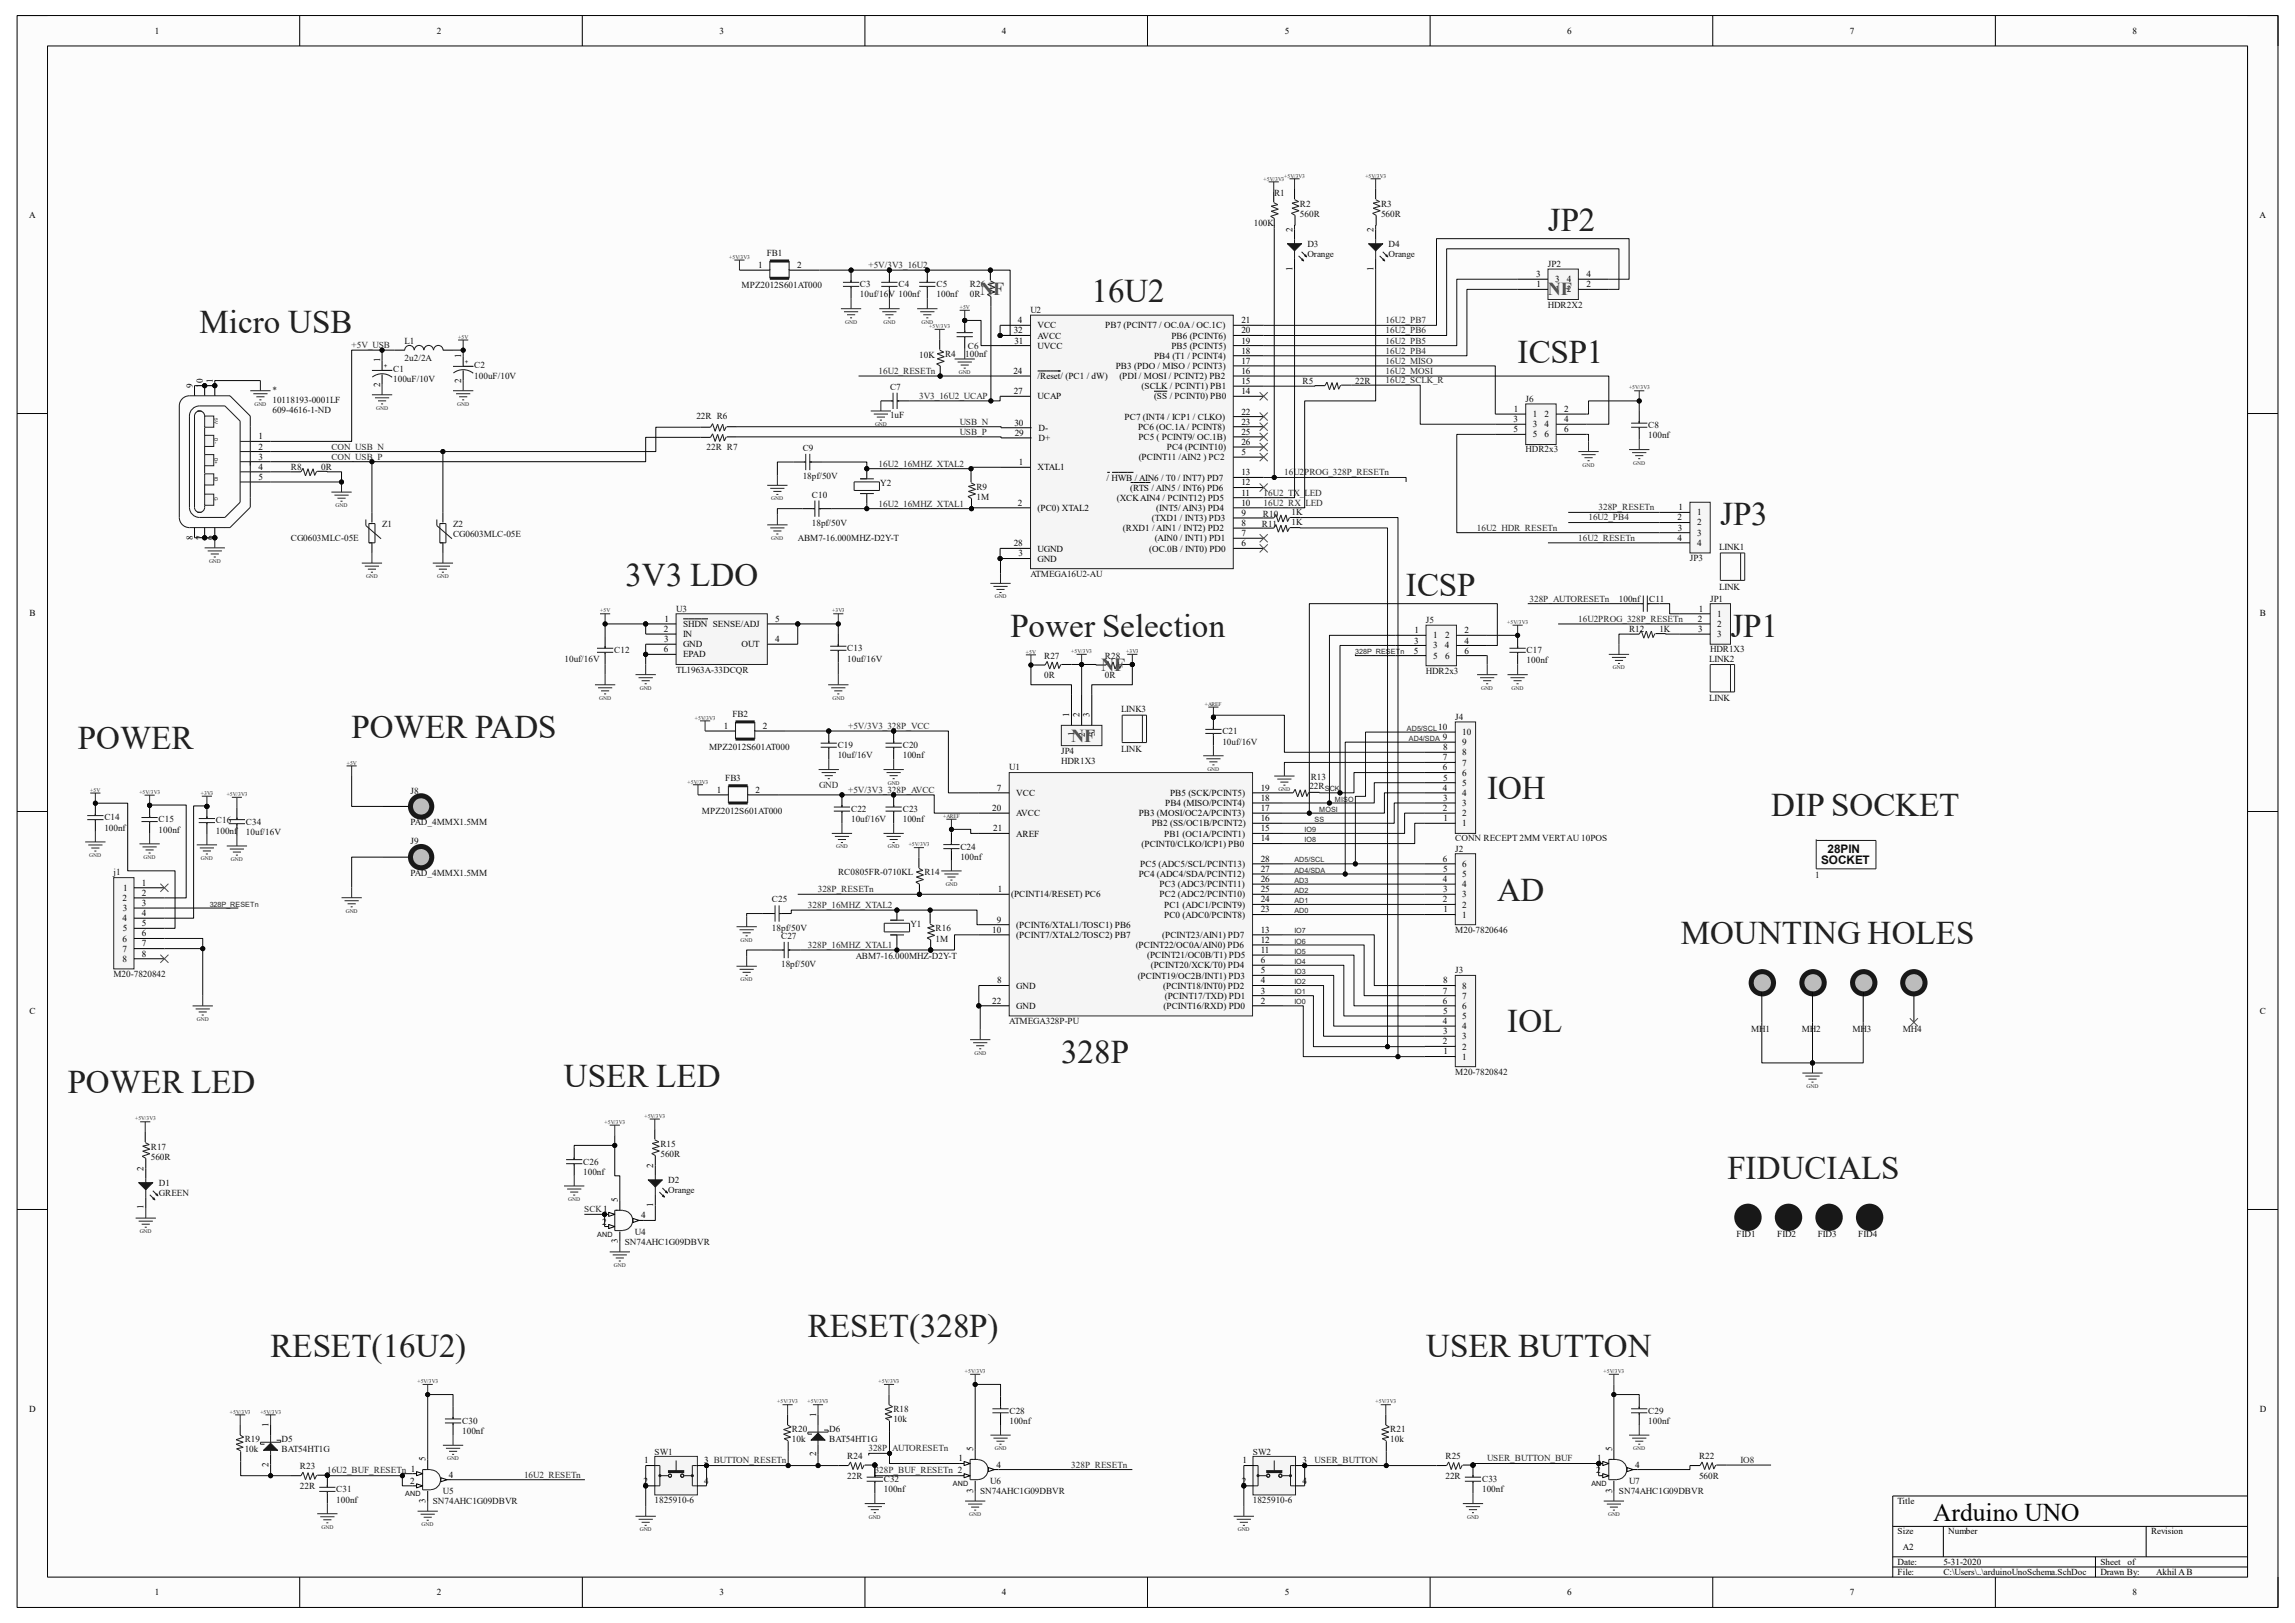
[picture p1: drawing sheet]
<svg xmlns="http://www.w3.org/2000/svg" width="297mm" height="210mm" viewBox="0 0 297 210" stroke-linecap="round" stroke-linejoin="round" font-family="sans-serif">
<defs><g id="words">
<g font-size="4.3" fill="#1f1f1f">
<text x="200.3" y="29.9">JP2</text>
<text x="141.3" y="39.1">16U2</text>
<text x="25.8" y="43.1">Micro USB</text>
<text x="196.4" y="47">ICSP1</text>
<text x="222.6" y="68">JP3</text>
<text x="80.9" y="75.9">3V3 LDO</text>
<text x="181.9" y="77.2">ICSP</text>
<text x="130.8" y="82.4">Power Selection</text>
<text x="223.9" y="82.4">JP1</text>
<text x="45.5" y="95.5">POWER PADS</text>
<text x="10.1" y="96.9">POWER</text>
<text x="192.4" y="103.4">IOH</text>
<text x="229.2" y="105.6">DIP SOCKET</text>
<text x="193.8" y="116.5">AD</text>
<text x="217.5" y="122.2">MOUNTING HOLES</text>
<text x="137.3" y="137.5">328P</text>
<text x="195.1" y="133.6">IOL</text>
<text x="8.8" y="141.5">POWER LED</text>
<text x="73" y="140.7">USER LED</text>
<text x="223.6" y="152.6">FIDUCIALS</text>
<text x="104.6" y="173">RESET(328P)</text>
<text x="35" y="175.6">RESET(16U2)</text>
<text x="184.6" y="175.6">USER BUTTON</text>
</g>
<text font-size="3.3" x="250.2" y="196.8">Arduino UNO</text>
<g font-size="2.4" fill="#4c4c4c">
<text x="126.8" y="38.2">NF</text>
<text x="200.3" y="38.2">NF</text>
<text x="142.5" y="86.8">NF</text>
<text x="138.6" y="96">NF</text>
</g>
<g font-size="1.5" fill="#0e0e0e">
<text x="235.7" y="111.8">SOCKET</text>
<text x="236.5" y="110.3">28PIN</text>
</g>
<g font-size="1.2">
<text x="20" y="4.4">1</text>
<text x="56.5" y="4.4">2</text>
<text x="93.1" y="4.4">3</text>
<text x="129.7" y="4.4">4</text>
<text x="166.3" y="4.4">5</text>
<text x="202.8" y="4.4">6</text>
<text x="239.4" y="4.4">7</text>
<text x="276" y="4.4">8</text>
<text x="3.8" y="28.2">A</text>
<text x="167.3" y="30" transform="rotate(-90 167.3 30)">2</text>
<text x="177.8" y="30" transform="rotate(-90 177.8 30)">2</text>
<text x="292.4" y="28.2">A</text>
<text x="98.1" y="34.7">1</text>
<text x="103.2" y="34.7">2</text>
<text x="167.3" y="35" transform="rotate(-90 167.3 35)">1</text>
<text x="177.8" y="35" transform="rotate(-90 177.8 35)">1</text>
<text x="198.8" y="35.9">3</text>
<text x="205.3" y="35.9">4</text>
<text x="131.7" y="41.8">4</text>
<text x="160.7" y="41.8">21</text>
<text x="198.8" y="37.2">1</text>
<text x="201.3" y="37.8">1</text>
<text x="201.3" y="36.5">3</text>
<text x="202.8" y="37.8">2</text>
<text x="202.8" y="36.5">4</text>
<text x="205.3" y="37.2">2</text>
<text x="49.2" y="46.9" transform="rotate(-90 49.2 46.9)">1</text>
<text x="59.7" y="46.4" transform="rotate(-90 59.7 46.4)">1</text>
<text x="131.2" y="43.1">32</text>
<text x="131.3" y="44.4">31</text>
<text x="134.3" y="42.5">VCC</text>
<text x="134.3" y="45.1">UVCC</text>
<text x="134.3" y="43.8">AVCC</text>
<text x="143" y="42.5">PB7 (PCINT7 / OC.0A / OC.1C)</text>
<text x="144.4" y="47.8">PB3 (PDO / MISO / PCINT3)</text>
<text x="149.4" y="46.4">PB4 (T1 / PCINT4)</text>
<text x="151.6" y="45.1">PB5 (PCINT5)</text>
<text x="151.6" y="43.8">PB6 (PCINT6)</text>
<text x="160.7" y="47.1">17</text>
<text x="160.7" y="45.8">18</text>
<text x="160.7" y="44.4">19</text>
<text x="160.7" y="43.1">20</text>
<text x="24.9" y="50.2" transform="rotate(-90 24.9 50.2)">9</text>
<text x="26.2" y="50.2" transform="rotate(-90 26.2 50.2)">10</text>
<text x="27.6" y="50.2" transform="rotate(-90 27.6 50.2)">11</text>
<text x="49.2" y="50" transform="rotate(-90 49.2 50)">2</text>
<text x="59.7" y="49.5" transform="rotate(-90 59.7 49.5)">2</text>
<text x="131.1" y="48.4">24</text>
<text x="131.2" y="51">27</text>
<text x="134.3" y="49.1">/Reset/ (PC1 / dW)</text>
<text x="134.3" y="51.7">UCAP</text>
<text x="144.9" y="49.1">(PDI / MOSI / PCINT2) PB2</text>
<text x="147.7" y="50.4">(SCLK / PCINT1) PB1</text>
<text x="149.4" y="51.7">(SS / PCINT0) PB0</text>
<text x="160.7" y="51">14</text>
<text x="160.7" y="49.7">15</text>
<text x="160.7" y="48.4">16</text>
<text x="160.7" y="53.6">22</text>
<text x="195.9" y="53.3">1</text>
<text x="198.4" y="54">1</text>
<text x="199.9" y="54">2</text>
<text x="202.4" y="53.3">2</text>
<text x="33.4" y="56.9">1</text>
<text x="33.4" y="58.2">2</text>
<text x="33.4" y="59.5">3</text>
<text x="131.3" y="55.1">30</text>
<text x="131.3" y="56.4">29</text>
<text x="134.4" y="57.1">D+</text>
<text x="134.4" y="55.8">D-</text>
<text x="145.5" y="54.3">PC7 (INT4 / ICP1 / CLKO)</text>
<text x="147.3" y="55.6">PC6 (OC.1A / PCINT8)</text>
<text x="147.3" y="56.9">PC5 ( PCINT9/ OC.1B)</text>
<text x="147.4" y="59.6">(PCINT11 /AIN2 ) PC2</text>
<text x="151" y="58.3">PC4 (PCINT10)</text>
<text x="160.7" y="58.9">5</text>
<text x="160.7" y="54.9">23</text>
<text x="160.7" y="56.3">25</text>
<text x="160.7" y="57.6">26</text>
<text x="195.9" y="54.6">3</text>
<text x="195.9" y="55.9">5</text>
<text x="198.4" y="55.3">3</text>
<text x="198.4" y="56.6">5</text>
<text x="199.9" y="55.3">4</text>
<text x="199.9" y="56.6">6</text>
<text x="202.4" y="54.6">4</text>
<text x="202.4" y="55.9">6</text>
<text x="33.4" y="60.8">4</text>
<text x="33.4" y="62.1">5</text>
<text x="131.7" y="65.4">2</text>
<text x="131.9" y="60.2">1</text>
<text x="134.3" y="60.9">XTAL1</text>
<text x="143.2" y="62.2">/ HWB / AIN6 / T0 / INT7) PD7</text>
<text x="144.5" y="64.8">(XCK AIN4 / PCINT12) PD5</text>
<text x="146.3" y="63.5">(RTS / AIN5 / INT6) PD6</text>
<text x="160.7" y="65.4">10</text>
<text x="160.7" y="64.1">11</text>
<text x="160.7" y="62.8">12</text>
<text x="160.7" y="61.5">13</text>
<text x="24.9" y="69.8" transform="rotate(-90 24.9 69.8)">8</text>
<text x="26.2" y="69.8" transform="rotate(-90 26.2 69.8)">7</text>
<text x="27.6" y="69.8" transform="rotate(-90 27.6 69.8)">6</text>
<text x="131.2" y="70.7">28</text>
<text x="134.3" y="66.1">(PC0) XTAL2</text>
<text x="134.3" y="71.4">UGND</text>
<text x="145.3" y="68.7">(RXD1 / AIN1 / INT2) PD2</text>
<text x="148.7" y="71.4">(OC.0B / INT0) PD0</text>
<text x="149.1" y="67.4">(TXD1 / INT3) PD3</text>
<text x="149.4" y="70.1">(AIN0 / INT1) PD1</text>
<text x="149.6" y="66.1">(INT5/ AIN3) PD4</text>
<text x="160.7" y="70.7">6</text>
<text x="160.7" y="69.4">7</text>
<text x="160.7" y="68.1">8</text>
<text x="160.7" y="66.8">9</text>
<text x="217.1" y="67.4">2</text>
<text x="217.1" y="70">4</text>
<text x="217.1" y="68.7">3</text>
<text x="217.2" y="66">1</text>
<text x="219.6" y="66.7">1</text>
<text x="219.6" y="68">2</text>
<text x="219.6" y="69.3">3</text>
<text x="219.6" y="70.6">4</text>
<text x="131.8" y="72">3</text>
<text x="134.3" y="72.7">GND</text>
<text x="3.8" y="79.7">B</text>
<text x="85.9" y="81.8">2</text>
<text x="85.9" y="83.1">3</text>
<text x="86" y="80.5">1</text>
<text x="88.4" y="81.1">SHDN SENSE/ADJ</text>
<text x="88.4" y="82.4">IN</text>
<text x="88.4" y="83.7">GND</text>
<text x="96" y="83.7">OUT</text>
<text x="100.3" y="83.1">4</text>
<text x="100.3" y="80.5">5</text>
<text x="183" y="83.3">3</text>
<text x="183" y="82">1</text>
<text x="185.5" y="82.6">1</text>
<text x="185.5" y="83.9">3</text>
<text x="187" y="83.9">4</text>
<text x="187" y="82.6">2</text>
<text x="189.5" y="82">2</text>
<text x="189.5" y="83.3">4</text>
<text x="219.7" y="80.5">2</text>
<text x="219.8" y="81.8">3</text>
<text x="219.8" y="79.2">1</text>
<text x="222.2" y="79.8">1</text>
<text x="222.2" y="81.1">2</text>
<text x="222.2" y="82.4">3</text>
<text x="292.5" y="79.7">B</text>
<text x="85.9" y="84.4">6</text>
<text x="88.4" y="85">EPAD</text>
<text x="183" y="84.6">5</text>
<text x="185.5" y="85.2">5</text>
<text x="187" y="85.2">6</text>
<text x="189.5" y="84.6">6</text>
<text x="93.7" y="94.3">1</text>
<text x="98.7" y="94.3">2</text>
<text x="138.4" y="92.8" transform="rotate(-90 138.4 92.8)">1</text>
<text x="139.1" y="95.2" transform="rotate(-90 139.1 95.2)">1</text>
<text x="139.7" y="92.8" transform="rotate(-90 139.7 92.8)">2</text>
<text x="140.4" y="95.3" transform="rotate(-90 140.4 95.3)">2</text>
<text x="141" y="92.8" transform="rotate(-90 141 92.8)">3</text>
<text x="141.7" y="95.2" transform="rotate(-90 141.7 95.2)">3</text>
<text x="186.1" y="94.4">10</text>
<text x="186.7" y="95.8">9</text>
<text x="189.2" y="95.1">10</text>
<text x="186.7" y="99.7">6</text>
<text x="186.7" y="98.4">7</text>
<text x="186.8" y="101">5</text>
<text x="186.8" y="97.1">8</text>
<text x="189.2" y="101.7">5</text>
<text x="189.2" y="100.4">6</text>
<text x="189.2" y="99.1">7</text>
<text x="189.2" y="97.7">8</text>
<text x="189.2" y="96.4">9</text>
<text x="92.8" y="102.6">1</text>
<text x="97.8" y="102.6">2</text>
<text x="128.4" y="104.9">20</text>
<text x="128.5" y="107.6">21</text>
<text x="129" y="102.3">7</text>
<text x="131.5" y="103">VCC</text>
<text x="131.5" y="105.6">AVCC</text>
<text x="147.4" y="105.6">PB3 (MOSI/OC2A/PCINT3)</text>
<text x="149.1" y="106.9">PB2 (SS/OC1B/PCINT2)</text>
<text x="150.8" y="104.3">PB4 (MISO/PCINT4)</text>
<text x="151.4" y="103">PB5 (SCK/PCINT5)</text>
<text x="163.2" y="107.6">15</text>
<text x="163.2" y="106.3">16</text>
<text x="163.2" y="104.9">17</text>
<text x="163.2" y="103.6">18</text>
<text x="163.2" y="102.3">19</text>
<text x="186.7" y="104.9">2</text>
<text x="186.7" y="102.3">4</text>
<text x="186.8" y="103.6">3</text>
<text x="186.8" y="106.3">1</text>
<text x="189.2" y="106.9">1</text>
<text x="189.2" y="105.6">2</text>
<text x="189.2" y="104.3">3</text>
<text x="189.2" y="103">4</text>
<text x="131.5" y="108.2">AREF</text>
<text x="147.4" y="113.5">PC4 (ADC4/SDA/PCINT12)</text>
<text x="147.6" y="112.2">PC5 (ADC5/SCL/PCINT13)</text>
<text x="147.7" y="109.6">(PCINT0/CLKO/ICP1) PB0</text>
<text x="150.7" y="108.2">PB1 (OC1A/PCINT1)</text>
<text x="163.2" y="108.9">14</text>
<text x="163.2" y="112.8">27</text>
<text x="163.2" y="111.5">28</text>
<text x="186.7" y="111.5">6</text>
<text x="186.8" y="112.8">5</text>
<text x="189.2" y="113.5">5</text>
<text x="189.2" y="112.2">6</text>
<text x="15.9" y="116.6">2</text>
<text x="15.9" y="119.2">4</text>
<text x="15.9" y="117.9">3</text>
<text x="16" y="115.3">1</text>
<text x="18.4" y="114.6">1</text>
<text x="18.4" y="115.9">2</text>
<text x="18.4" y="117.2">3</text>
<text x="18.4" y="118.5">4</text>
<text x="18.4" y="119.8">5</text>
<text x="129" y="119.4">9</text>
<text x="129.1" y="115.4">1</text>
<text x="130.9" y="116.1">(PCINT14/RESET) PC6</text>
<text x="150.1" y="116.1">PC2 (ADC2/PCINT10)</text>
<text x="150.1" y="114.8">PC3 (ADC3/PCINT11)</text>
<text x="150.7" y="118.7">PC0 (ADC0/PCINT8)</text>
<text x="150.7" y="117.4">PC1 (ADC1/PCINT9)</text>
<text x="163.2" y="118.1">23</text>
<text x="163.2" y="116.8">24</text>
<text x="163.2" y="115.4">25</text>
<text x="163.2" y="114.1">26</text>
<text x="186.7" y="116.8">2</text>
<text x="186.7" y="114.1">4</text>
<text x="186.8" y="115.4">3</text>
<text x="186.8" y="118.1">1</text>
<text x="189.2" y="118.7">1</text>
<text x="189.2" y="117.4">2</text>
<text x="189.2" y="116.1">3</text>
<text x="189.2" y="114.8">4</text>
<text x="15.9" y="121.8">6</text>
<text x="15.9" y="123.1">7</text>
<text x="15.9" y="124.5">8</text>
<text x="15.9" y="120.5">5</text>
<text x="18.4" y="121.2">6</text>
<text x="18.4" y="122.5">7</text>
<text x="18.4" y="123.8">8</text>
<text x="128.4" y="120.7">10</text>
<text x="131.5" y="120.1">(PCINT6/XTAL1/TOSC1) PB6</text>
<text x="131.5" y="121.4">(PCINT7/XTAL2/TOSC2) PB7</text>
<text x="147" y="122.7">(PCINT22/OC0A/AIN0) PD6</text>
<text x="148.5" y="124">(PCINT21/OC0B/T1) PD5</text>
<text x="148.9" y="125.3">(PCINT20/XCK/T0) PD4</text>
<text x="150.4" y="121.4">(PCINT23/AIN1) PD7</text>
<text x="163.2" y="125.9">5</text>
<text x="163.2" y="124.6">6</text>
<text x="163.2" y="123.3">11</text>
<text x="163.2" y="122">12</text>
<text x="163.2" y="120.7">13</text>
<text x="3.8" y="131.1">C</text>
<text x="128.4" y="129.9">22</text>
<text x="129" y="127.3">8</text>
<text x="131.5" y="127.9">GND</text>
<text x="131.5" y="130.6">GND</text>
<text x="147.2" y="126.6">(PCINT19/OC2B/INT1) PD3</text>
<text x="150.5" y="127.9">(PCINT18/INT0) PD2</text>
<text x="150.6" y="130.6">(PCINT16/RXD) PD0</text>
<text x="150.7" y="129.2">(PCINT17/TXD) PD1</text>
<text x="163.2" y="129.9">2</text>
<text x="163.2" y="128.6">3</text>
<text x="163.2" y="127.3">4</text>
<text x="186.7" y="129.9">6</text>
<text x="186.7" y="128.6">7</text>
<text x="186.8" y="131.2">5</text>
<text x="186.8" y="127.3">8</text>
<text x="189.2" y="131.9">5</text>
<text x="189.2" y="130.6">6</text>
<text x="189.2" y="129.2">7</text>
<text x="189.2" y="127.9">8</text>
<text x="292.4" y="131.1">C</text>
<text x="186.7" y="135.1">2</text>
<text x="186.7" y="132.5">4</text>
<text x="186.8" y="133.8">3</text>
<text x="186.8" y="136.4">1</text>
<text x="189.2" y="137.1">1</text>
<text x="189.2" y="135.8">2</text>
<text x="189.2" y="134.5">3</text>
<text x="189.2" y="133.2">4</text>
<text x="18.6" y="151.5" transform="rotate(-90 18.6 151.5)">2</text>
<text x="80" y="155.6" transform="rotate(-90 80 155.6)">5</text>
<text x="84.5" y="151.1" transform="rotate(-90 84.5 151.1)">2</text>
<text x="18.6" y="156.5" transform="rotate(-90 18.6 156.5)">1</text>
<text x="77.9" y="158.5">2</text>
<text x="80" y="160.9" transform="rotate(-90 80 160.9)">3</text>
<text x="83" y="157.6">4</text>
<text x="84.5" y="156.1" transform="rotate(-90 84.5 156.1)">1</text>
<text x="3.8" y="182.7">D</text>
<text x="34.8" y="184.7" transform="rotate(-90 34.8 184.7)">1</text>
<text x="105.6" y="183.3" transform="rotate(-90 105.6 183.3)">1</text>
<text x="292.4" y="182.7">D</text>
<text x="34.8" y="189.8" transform="rotate(-90 34.8 189.8)">2</text>
<text x="53.1" y="192">2</text>
<text x="55.1" y="189.1" transform="rotate(-90 55.1 189.1)">5</text>
<text x="58.1" y="191.2">4</text>
<text x="83.3" y="192">2</text>
<text x="83.4" y="189.4">1</text>
<text x="91.1" y="189.4">3 BUTTON_RESETn</text>
<text x="91.1" y="192">4</text>
<text x="105.6" y="188.5" transform="rotate(-90 105.6 188.5)">2</text>
<text x="124" y="189.1">1</text>
<text x="125.9" y="187.8" transform="rotate(-90 125.9 187.8)">5</text>
<text x="128.9" y="189.9">4</text>
<text x="160.7" y="192">2</text>
<text x="160.8" y="189.4">1</text>
<text x="168.6" y="189.4">3</text>
<text x="168.6" y="192">4</text>
<text x="206.6" y="190.7">2</text>
<text x="206.7" y="189.1">1</text>
<text x="208.6" y="187.8" transform="rotate(-90 208.6 187.8)">5</text>
<text x="211.6" y="189.9">4</text>
<text x="55.1" y="194.5" transform="rotate(-90 55.1 194.5)">3</text>
<text x="125.9" y="193.2" transform="rotate(-90 125.9 193.2)">3</text>
<text x="208.6" y="193.2" transform="rotate(-90 208.6 193.2)">3</text>
<text x="245.6" y="194.6">Title</text>
<text x="245.6" y="198.5">Size</text>
<text x="245.6" y="202.5">Date:</text>
<text x="245.6" y="203.8">File:</text>
<text x="246.3" y="200.5">A2</text>
<text x="251.5" y="203.8">C:\Users\..\arduinoUnoSchema.SchDoc</text>
<text x="251.5" y="202.5">5-31-2020</text>
<text x="252.1" y="198.5">Number</text>
<text x="271.8" y="202.5">Sheet</text>
<text x="271.8" y="203.8">Drawn By:</text>
<text x="275.3" y="202.5">of</text>
<text x="278.4" y="198.5">Revision</text>
<text x="279.1" y="203.8">Akhil A B</text>
<text x="20" y="206.4">1</text>
<text x="56.5" y="206.4">2</text>
<text x="93.1" y="206.4">3</text>
<text x="129.7" y="206.4">4</text>
<text x="166.3" y="206.4">5</text>
<text x="202.8" y="206.4">6</text>
<text x="239.4" y="206.4">7</text>
<text x="276" y="206.4">8</text>
</g>
<g font-size="1.2" fill="#0e0e0e">
<text x="162.3" y="29.3">100K</text>
<text x="164.9" y="25.4">R1</text>
<text x="168.2" y="26.8">R2</text>
<text x="168.2" y="28.1">560R</text>
<text x="178.7" y="26.8">R3</text>
<text x="178.7" y="28.1">560R</text>
<text x="99.2" y="33.1">FB1</text>
<text x="169.2" y="31.9">D3</text>
<text x="169.2" y="33.2">Orange</text>
<text x="179.7" y="31.9">D4</text>
<text x="179.7" y="33.2">Orange</text>
<text x="200.3" y="34.5">JP2</text>
<text x="96" y="37.2">MPZ2012S601AT000</text>
<text x="111.3" y="37.2">C3</text>
<text x="111.3" y="38.5">10uf/16V 100nf</text>
<text x="116.3" y="37.2">C4</text>
<text x="121.2" y="37.2">C5</text>
<text x="121.2" y="38.5">100nf</text>
<text x="125.5" y="37.2">R26</text>
<text x="125.5" y="38.5">0R</text>
<text x="133.3" y="40.5">U2</text>
<text x="200.3" y="39.8">HDR2X2</text>
<text x="52.4" y="44.4">L1</text>
<text x="52.4" y="46.7">2u2/2A</text>
<text x="61.4" y="47.7">C2</text>
<text x="119" y="46.4">10K</text>
<text x="122.3" y="46.2">R4</text>
<text x="124.9" y="46.2">100nf</text>
<text x="125.3" y="45.2">C6</text>
<text x="35.3" y="53.4">609-4616-1-ND</text>
<text x="35.3" y="50.8">*</text>
<text x="35.3" y="52.1">10118193-0001LF</text>
<text x="50.9" y="48.2">C1</text>
<text x="50.9" y="49.5">100uF/10V</text>
<text x="61.4" y="49">100uF/10V</text>
<text x="115.2" y="50.4">C7</text>
<text x="168.6" y="49.7">R5</text>
<text x="175.4" y="49.7">22R</text>
<text x="197.4" y="52">J6</text>
<text x="90.1" y="54.2">22R R6</text>
<text x="91.4" y="58.2">22R R7</text>
<text x="103.9" y="58.3">C9</text>
<text x="115.2" y="54.1">1uF</text>
<text x="197.4" y="58.5">HDR2x3</text>
<text x="213.3" y="55.4">C8</text>
<text x="213.3" y="56.7">100nf</text>
<text x="37.6" y="60.8">R8</text>
<text x="41.6" y="60.8">0R</text>
<text x="103.9" y="62">18pf/50V</text>
<text x="105.1" y="64.4">C10</text>
<text x="113.9" y="62.9">Y2</text>
<text x="126.4" y="63.4">R9</text>
<text x="126.4" y="64.7">1M</text>
<text x="37.6" y="70">CG0603MLC-05E</text>
<text x="49.4" y="68.2">Z1</text>
<text x="58.6" y="68.2">Z2</text>
<text x="58.6" y="69.5">CG0603MLC-05E</text>
<text x="103.3" y="70">ABM7-16.000MHZ-D2Y-T</text>
<text x="105.1" y="68">18pf/50V</text>
<text x="163.3" y="68.2">R11</text>
<text x="163.4" y="66.8">R10</text>
<text x="167.1" y="68">1K</text>
<text x="167.1" y="66.7">1K</text>
<text x="222.5" y="71.2">LINK1</text>
<text x="133.3" y="74.6">ATMEGA16U2-AU</text>
<text x="209.5" y="77.9">100nf</text>
<text x="213.4" y="77.9">C11</text>
<text x="218.7" y="72.6">JP3</text>
<text x="221.3" y="77.9">JP1</text>
<text x="222.5" y="76.3">LINK</text>
<text x="87.5" y="79.2">U3</text>
<text x="184.5" y="80.6">J5</text>
<text x="210.8" y="81.8">R12</text>
<text x="214.8" y="81.8">1K</text>
<text x="73.1" y="85.7">10uf/16V</text>
<text x="79.5" y="84.5">C12</text>
<text x="87.5" y="87">TL1963A-33DCQR</text>
<text x="109.6" y="84.3">C13</text>
<text x="109.6" y="85.6">10uf/16V</text>
<text x="135.1" y="85.2">R27</text>
<text x="135.1" y="87.8">0R</text>
<text x="143" y="85.2">R28</text>
<text x="143" y="87.8">0R</text>
<text x="184.5" y="87.2">HDR2x3</text>
<text x="197.6" y="84.5">C17</text>
<text x="197.6" y="85.9">100nf</text>
<text x="221.2" y="85.6">LINK2</text>
<text x="221.3" y="84.4">HDR1X3</text>
<text x="94.8" y="92.8">FB2</text>
<text x="145.1" y="92.2">LINK3</text>
<text x="158.2" y="95">C21</text>
<text x="188.3" y="93.1">J4</text>
<text x="221.2" y="90.7">LINK</text>
<text x="91.8" y="97.1">MPZ2012S601AT000</text>
<text x="93.9" y="101">FB3</text>
<text x="108.4" y="96.8">C19</text>
<text x="108.4" y="98.1">10uf/16V</text>
<text x="116.8" y="96.8">C20</text>
<text x="116.8" y="98.1">100nf</text>
<text x="130.6" y="99.7">U1</text>
<text x="137.3" y="97.5">JP4</text>
<text x="137.3" y="98.8">HDR1X3</text>
<text x="145.1" y="97.3">LINK</text>
<text x="158.2" y="96.4">10uf/16V</text>
<text x="169.6" y="101">R13</text>
<text x="13.5" y="106.2">C14</text>
<text x="13.5" y="107.5">100nf</text>
<text x="20.5" y="106.4">C15</text>
<text x="20.5" y="107.7">100nf</text>
<text x="27.9" y="106.6">C16</text>
<text x="27.9" y="107.9">100nf</text>
<text x="31.8" y="106.7">C34</text>
<text x="53.1" y="102.7">J8</text>
<text x="53.1" y="106.8">PAD_4MMX1.5MM</text>
<text x="90.8" y="105.4">MPZ2012S601AT000</text>
<text x="110.2" y="105.1">C22</text>
<text x="110.2" y="106.4">10uf/16V</text>
<text x="116.8" y="105.1">C23</text>
<text x="116.8" y="106.4">100nf</text>
<text x="169.5" y="102.2">22R</text>
<text x="14.7" y="113.3">j1</text>
<text x="31.8" y="108">10uf/16V</text>
<text x="53.1" y="109.3">J9</text>
<text x="53.1" y="113.3">PAD_4MMX1.5MM</text>
<text x="108.5" y="113.3">RC0805FR-0710KL</text>
<text x="119.6" y="113.3">R14</text>
<text x="124.3" y="109.9">C24</text>
<text x="124.3" y="111.3">100nf</text>
<text x="188.3" y="108.9">CONN RECEPT 2MM VERT AU 10POS</text>
<text x="188.3" y="110.2">J2</text>
<text x="234.9" y="113.6">1</text>
<text x="99.9" y="116.8">C25</text>
<text x="117.8" y="120">Y1</text>
<text x="99.9" y="120.4">18pf/50V</text>
<text x="101.1" y="121.5">C27</text>
<text x="101.1" y="125.2">18pf/50V</text>
<text x="110.7" y="124.1">ABM7-16.000MHZ-D2Y-T</text>
<text x="121.1" y="120.5">R16</text>
<text x="121.1" y="121.8">1M</text>
<text x="188.3" y="125.9">J3</text>
<text x="188.3" y="120.7">M20-7820646</text>
<text x="14.7" y="126.4">M20-7820842</text>
<text x="130.6" y="132.5">ATMEGA328P-PU</text>
<text x="226.6" y="133.6">MH1</text>
<text x="233.2" y="133.6">MH2</text>
<text x="239.7" y="133.6">MH3</text>
<text x="246.3" y="133.6">MH4</text>
<text x="188.3" y="139.1">M20-7820842</text>
<text x="19.5" y="148.8">R17</text>
<text x="85.5" y="148.4">R15</text>
<text x="85.5" y="149.7">560R</text>
<text x="19.5" y="150.1">560R</text>
<text x="20.6" y="153.4">D1</text>
<text x="20.6" y="154.7">GREEN</text>
<text x="75.5" y="150.7">C26</text>
<text x="75.5" y="152">100nf</text>
<text x="86.5" y="153.1">D2</text>
<text x="86.5" y="154.4">Orange</text>
<text x="80.9" y="161.1">SN74AHC1G09DBVR</text>
<text x="82.2" y="159.8">U4</text>
<text x="224.7" y="160">FID1</text>
<text x="230" y="160">FID2</text>
<text x="235.2" y="160">FID3</text>
<text x="240.5" y="160">FID4</text>
<text x="59.8" y="184.3">C30</text>
<text x="59.8" y="185.6">100nf</text>
<text x="102.5" y="185.3">R20</text>
<text x="107.3" y="185.3">D6</text>
<text x="115.6" y="182.7">R18</text>
<text x="115.6" y="184">10k</text>
<text x="130.6" y="183">C28</text>
<text x="130.6" y="184.3">100nf</text>
<text x="179.9" y="185.3">R21</text>
<text x="213.3" y="183">C29</text>
<text x="213.3" y="184.3">100nf</text>
<text x="31.7" y="186.6">R19</text>
<text x="31.7" y="187.9">10k</text>
<text x="36.4" y="186.6">D5</text>
<text x="36.4" y="187.9">BAT54HT1G</text>
<text x="38.8" y="190.1">R23</text>
<text x="84.7" y="188.2">SW1</text>
<text x="102.5" y="186.6">10k</text>
<text x="107.3" y="186.6">BAT54HT1G</text>
<text x="109.6" y="188.8">R24</text>
<text x="109.6" y="191.3">22R</text>
<text x="114.4" y="191.8">C32</text>
<text x="128.1" y="192">U6</text>
<text x="162.1" y="188.2">SW2</text>
<text x="179.9" y="186.6">10k</text>
<text x="187.1" y="188.8">R25</text>
<text x="187.1" y="191.3">22R</text>
<text x="191.8" y="191.8">C33</text>
<text x="210.8" y="192">U7</text>
<text x="219.9" y="188.8">R22</text>
<text x="219.9" y="191.3">560R</text>
<text x="38.8" y="192.7">22R</text>
<text x="43.5" y="193.1">C31</text>
<text x="43.5" y="194.4">100nf</text>
<text x="56" y="194.6">SN74AHC1G09DBVR</text>
<text x="57.3" y="193.3">U5</text>
<text x="84.7" y="194.5">1825910-6</text>
<text x="114.4" y="193.1">100nf</text>
<text x="126.8" y="193.3">SN74AHC1G09DBVR</text>
<text x="162.1" y="194.5">1825910-6</text>
<text x="191.8" y="193.1">100nf</text>
<text x="209.5" y="193.3">SN74AHC1G09DBVR</text>
</g>
<g font-size="1.2" fill="#262626">
<text x="112.4" y="34.7">+5V/3V3_16U2</text>
<text x="179.3" y="41.8">16U2_PB7</text>
<text x="45.5" y="45">+5V_USB</text>
<text x="179.3" y="45.8">16U2_PB4</text>
<text x="179.3" y="47.1">16U2_MISO</text>
<text x="179.3" y="44.4">16U2_PB5</text>
<text x="179.3" y="43.1">16U2_PB6</text>
<text x="113.7" y="48.4">16U2_RESETn</text>
<text x="119" y="51.6">3V3_16U2_UCAP</text>
<text x="179.3" y="49.6">16U2_SCLK_R</text>
<text x="179.3" y="48.4">16U2_MOSI</text>
<text x="42.9" y="58.2">CON_USB_N</text>
<text x="42.9" y="59.5">CON_USB_P</text>
<text x="124.2" y="54.9">USB_N</text>
<text x="124.2" y="56.3">USB_P</text>
<text x="113.7" y="60.4">16U2_16MHZ_XTAL2</text>
<text x="113.7" y="65.6">16U2_16MHZ_XTAL1</text>
<text x="163.5" y="65.4">16U2_RX_LED</text>
<text x="163.5" y="64.1">16U2_TX_LED</text>
<text x="166.2" y="61.5">16U2PROG_328P_RESETn</text>
<text x="191.1" y="68.7">16U2_HDR_RESETn</text>
<text x="204.3" y="70">16U2_RESETn</text>
<text x="205.6" y="67.4">16U2_PB4</text>
<text x="206.9" y="66">328P_RESETn</text>
<text x="198" y="77.9">328P_AUTORESETn</text>
<text x="204.3" y="80.5">16U2PROG_328P_RESETn</text>
<text x="109.8" y="94.3">+5V/3V3_328P_VCC</text>
<text x="106" y="101.9">GND</text>
<text x="109.8" y="102.6">+5V/3V3_328P_AVCC</text>
<text x="104.6" y="117.5">328P_16MHZ_XTAL2</text>
<text x="105.8" y="115.4">328P_RESETn</text>
<text x="104.6" y="122.7">328P_16MHZ_XTAL1</text>
<text x="75.6" y="156.9">SCK1</text>
<text x="42.3" y="190.7">16U2_BUF_RESETn 1</text>
<text x="67.8" y="191.2">16U2_RESETn</text>
<text x="112.4" y="187.8">328P_AUTORESETn</text>
<text x="113.2" y="190.7">328P_BUF_RESETn 2</text>
<text x="138.6" y="189.9">328P_RESETn</text>
<text x="170.1" y="189.4">USER_BUTTON</text>
<text x="192.4" y="189.1">USER_BUTTON_BUF</text>
<text x="225.3" y="189.3">IO8</text>
</g>
<g font-size=".9" fill="#262626">
<text x="175.4" y="84.6">328P_RESETn</text>
<text x="182.1" y="94.5">AD5/SCL</text>
<text x="182.3" y="95.8">AD4/SDA</text>
<text x="168.8" y="107.7">IO9</text>
<text x="170.1" y="106.3">SS</text>
<text x="170.7" y="105">MOSI</text>
<text x="171.4" y="102.4">SCK</text>
<text x="172.8" y="103.7">MISO</text>
<text x="167.5" y="112.9">AD4/SDA</text>
<text x="167.5" y="111.6">AD5/SCL</text>
<text x="168.8" y="109">IO8</text>
<text x="27.1" y="117.3">328P_RESETn</text>
<text x="167.5" y="118.2">AD0</text>
<text x="167.5" y="116.8">AD1</text>
<text x="167.5" y="115.5">AD2</text>
<text x="167.5" y="114.2">AD3</text>
<text x="167.5" y="124.7">IO4</text>
<text x="167.5" y="123.4">IO5</text>
<text x="167.5" y="122.1">IO6</text>
<text x="167.5" y="120.8">IO7</text>
<text x="167.5" y="129.9">IO0</text>
<text x="167.5" y="128.7">IO1</text>
<text x="167.5" y="127.3">IO2</text>
<text x="167.5" y="126">IO3</text>
</g>
<g font-size=".9" fill="#0e0e0e">
<text x="77.3" y="160.1">AND</text>
<text x="52.5" y="193.6">AND</text>
<text x="123.3" y="192.3">AND</text>
<text x="206" y="192.3">AND</text>
</g>
<g font-size=".8" fill="#0e0e0e">
<text x="49.6" y="47.2" transform="rotate(90 49.6 47.2)">+</text>
<text x="60.1" y="46.6" transform="rotate(90 60.1 46.6)">+</text>
</g>
<g font-size=".7" fill="#262626">
<text x="163.5" y="23.4">+5V/3V3</text>
<text x="166.2" y="23">+5V/3V3</text>
<text x="176.7" y="23">+5V/3V3</text>
<text x="94.4" y="33.5">+5V/3V3</text>
<text x="109.4" y="41.9">GND</text>
<text x="114.3" y="41.9">GND</text>
<text x="119.3" y="41.9">GND</text>
<text x="124.2" y="40">+5V</text>
<text x="59.3" y="43.9">+5V</text>
<text x="120.3" y="42.5">+5V/3V3</text>
<text x="32.9" y="52.5">GND</text>
<text x="48.7" y="53">GND</text>
<text x="59.2" y="52.5">GND</text>
<text x="124.1" y="48.4">GND</text>
<text x="210.8" y="50.4">+5V/3V3</text>
<text x="113.2" y="55.1">GND</text>
<text x="43.4" y="65.6">GND</text>
<text x="99.8" y="64.7">GND</text>
<text x="204.8" y="60.4">GND</text>
<text x="211.4" y="60.1">GND</text>
<text x="99.8" y="69.8">GND</text>
<text x="27.1" y="72.8">GND</text>
<text x="47.4" y="74.8">GND</text>
<text x="56.6" y="74.8">GND</text>
<text x="128.7" y="77.4">GND</text>
<text x="77.7" y="79.2">+5V</text>
<text x="107.7" y="79.2">+3V3</text>
<text x="195.1" y="80.7">+5V/3V3</text>
<text x="82.8" y="89.2">GND</text>
<text x="132.8" y="84.6">+5V</text>
<text x="138.6" y="84.5">+5V/3V3</text>
<text x="145.8" y="84.5">+3V3</text>
<text x="191.7" y="89.2">GND</text>
<text x="195.6" y="89.2">GND</text>
<text x="208.7" y="86.6">GND</text>
<text x="77.6" y="90.6">GND</text>
<text x="89.9" y="93.1">+5V/3V3</text>
<text x="107.7" y="90.6">GND</text>
<text x="155.9" y="91.3">+AREF</text>
<text x="44.9" y="98.9">+5V</text>
<text x="89" y="101.4">+5V/3V3</text>
<text x="114.9" y="101.5">GND</text>
<text x="156.3" y="99.7">GND</text>
<text x="11.7" y="102.4">+5V</text>
<text x="18" y="102.7">+5V/3V3</text>
<text x="26" y="102.9">+3V3</text>
<text x="29.3" y="103">+5V/3V3</text>
<text x="122" y="105.8">+AREF</text>
<text x="165.4" y="102.4">GND</text>
<text x="11.6" y="110.9">GND</text>
<text x="18.6" y="111.1">GND</text>
<text x="26" y="111.3">GND</text>
<text x="29.9" y="111.4">GND</text>
<text x="108.2" y="109.8">GND</text>
<text x="114.9" y="109.8">GND</text>
<text x="117.6" y="109.5">+5V/3V3</text>
<text x="44.7" y="118.1">GND</text>
<text x="122.4" y="114.6">GND</text>
<text x="95.8" y="121.8">GND</text>
<text x="95.8" y="127">GND</text>
<text x="25.5" y="132.1">GND</text>
<text x="126.1" y="136.5">GND</text>
<text x="233.8" y="140.8">GND</text>
<text x="17.5" y="145">+5V/3V3</text>
<text x="78.2" y="145.4">+5V/3V3</text>
<text x="83.4" y="144.7">+5V/3V3</text>
<text x="73.5" y="155.4">GND</text>
<text x="18.1" y="159.6">GND</text>
<text x="79.5" y="163.9">GND</text>
<text x="54" y="179">+5V/3V3</text>
<text x="113.7" y="179">+5V/3V3</text>
<text x="124.9" y="177.7">+5V/3V3</text>
<text x="207.5" y="177.7">+5V/3V3</text>
<text x="29.8" y="182.9">+5V/3V3</text>
<text x="33.7" y="182.9">+5V/3V3</text>
<text x="100.6" y="181.6">+5V/3V3</text>
<text x="104.5" y="181.6">+5V/3V3</text>
<text x="178" y="181.6">+5V/3V3</text>
<text x="57.9" y="188.9">GND</text>
<text x="128.7" y="187.6">GND</text>
<text x="211.4" y="187.6">GND</text>
<text x="41.6" y="197.8">GND</text>
<text x="54.6" y="197.5">GND</text>
<text x="112.4" y="196.5">GND</text>
<text x="125.4" y="196.2">GND</text>
<text x="189.9" y="196.5">GND</text>
<text x="208.1" y="196.2">GND</text>
<text x="82.8" y="198.1">GND</text>
<text x="160.2" y="198.1">GND</text>
</g>
<g font-size=".6" fill="#0e0e0e">
<text x="27.8" y="54.1" transform="rotate(90 27.8 54.1)">5V</text>
<text x="27.8" y="56.7" transform="rotate(90 27.8 56.7)">D-</text>
<text x="27.8" y="59.2" transform="rotate(90 27.8 59.2)">D+</text>
<text x="27.8" y="61.7" transform="rotate(90 27.8 61.7)">ID</text>
<text x="27.8" y="64.4" transform="rotate(90 27.8 64.4)">G</text>
</g>
</g></defs>
<path d="M2.2 2h292.6v206h-292.6z" fill-rule="evenodd" fill="#fcfcfc"/>
<path d="M2.2 2h292.6v206h-292.6z" fill="none" stroke="#000" stroke-width=".13"/>
<path d="M6.1 5.9h284.8v198.2h-284.8z" fill-rule="evenodd" fill="#fcfcfc"/>
<g fill="none" stroke="#000" stroke-width=".13">
<path d="M2.2 2h3.9M6.1 5.9h284.8v198.2h-284.8zM38.8 2v3.9M75.4 2v3.9M111.9 2v3.9M148.5 2v3.9M185.1 2v3.9M221.7 2v3.9M258.2 2v3.9M290.9 2h3.9v3.9M2.2 53.5h3.9M290.9 53.5h3.9"/>
<path d="M2.2 105h3.9M290.9 105h3.9M2.2 156.5h3.9M290.9 156.5h3.9M245 197.5h45.9M251.5 197.5v4M277.7 197.5v4M290.9 193.6h-45.9v10.5M38.8 204.1v3.9M75.4 204.1v3.9M111.9 204.1v3.9M148.5 204.1v3.9"/>
<path d="M185.1 204.1v3.9M221.7 204.1v3.9M245 201.5h45.9M245 202.8h45.9M258.2 204.1v3.9M271.2 201.5v2.6M294.8 204.1v3.9"/>
</g>
<circle cx="129.4" cy="72.3" r=".26" fill="#0e0e0e"/>
<circle cx="129.4" cy="72.3" r=".26" fill="none" stroke="#0e0e0e" stroke-width=".13"/>
<circle cx="129.4" cy="43.4" r=".26" fill="#0e0e0e"/>
<circle cx="129.4" cy="43.4" r=".26" fill="none" stroke="#0e0e0e" stroke-width=".13"/>
<path d="M133.4 40.8h26.2v32.8h-26.2z" fill-rule="evenodd" fill="#f5f5f5"/>
<path d="M133.4 40.8h26.2v32.8h-26.2z" fill="none" stroke="#262626" stroke-width=".13"/>
<path d="M129.4 60.5h4M129.4 65.7h4M129.4 72.3h4" fill="none" stroke="#000" stroke-width=".13"/>
<circle cx="129.4" cy="72.3" r=".26" fill="#0e0e0e"/>
<circle cx="129.4" cy="72.3" r=".26" fill="none" stroke="#0e0e0e" stroke-width=".13"/>
<g fill="none" stroke="#000" stroke-width=".13">
<path d="M129.4 42.1h4M129.4 51.3h4M129.4 48.7h4M129.4 44.7h4M129.4 43.4h4M129.6 56.7h3.9M129.6 55.4h3.9M134.3 48h2.9M149.4 50.6h1.7M159.6 42.1h3.9M159.6 59.2h3.9M159.6 51.3h3.9"/>
<path d="M159.6 50h3.9M159.6 48.7h3.9M159.6 47.3h3.9M159.6 46h3.9M159.6 44.7h3.9M159.6 43.4h3.9M159.6 53.9h3.9M159.6 55.2h3.9M159.6 56.5h3.9M159.6 57.8h3.9M129.4 71h4M143.3 61.1h.3"/>
<path d="M143.9 61.1h2.8M146.3 62.4h2.6M159.6 71h3.9M159.6 69.6h3.9M159.6 68.3h3.9M159.6 67h3.9M159.6 65.7h3.9M159.6 64.4h3.9M159.6 63.1h3.9M159.6 61.8h3.9"/>
</g>
<circle cx="129.4" cy="43.4" r=".26" fill="#0e0e0e"/>
<circle cx="129.4" cy="43.4" r=".26" fill="none" stroke="#0e0e0e" stroke-width=".13"/>
<path d="M188.3 93.4h2.7v14.4h-2.7z" fill-rule="evenodd" fill="#f5f5f5"/>
<path d="M188.3 93.4h2.7v14.4h-2.7z" fill="none" stroke="#262626" stroke-width=".13"/>
<path d="M184.4 100h3.9M184.4 98.7h3.9M184.4 97.3h3.9M184.4 96h3.9M184.4 94.7h3.9M184.4 106.5h3.9M184.4 105.2h3.9M184.4 103.9h3.9M184.4 102.6h3.9M184.4 101.3h3.9" fill="none" stroke="#000" stroke-width=".13"/>
<path d="M188.3 126.2h2.7v11.8h-2.7z" fill-rule="evenodd" fill="#f5f5f5"/>
<path d="M188.3 126.2h2.7v11.8h-2.7z" fill="none" stroke="#262626" stroke-width=".13"/>
<path d="M184.4 136.7h3.9M184.4 135.4h3.9M184.4 134.1h3.9M184.4 132.8h3.9M184.4 131.5h3.9M184.4 130.2h3.9M184.4 128.8h3.9M184.4 127.5h3.9" fill="none" stroke="#000" stroke-width=".13"/>
<path d="M188.3 110.5h2.7v9.2h-2.7z" fill-rule="evenodd" fill="#f5f5f5"/>
<path d="M188.3 110.5h2.7v9.2h-2.7z" fill="none" stroke="#262626" stroke-width=".13"/>
<path d="M184.4 118.3h3.9M184.4 117h3.9M184.4 115.7h3.9M184.4 114.4h3.9M184.4 113.1h3.9M184.4 111.8h3.9" fill="none" stroke="#000" stroke-width=".13"/>
<circle cx="126.7" cy="130.2" r=".26" fill="#0e0e0e"/>
<circle cx="126.7" cy="130.2" r=".26" fill="none" stroke="#0e0e0e" stroke-width=".13"/>
<path d="M130.6 100h31.5v31.5h-31.5z" fill-rule="evenodd" fill="#f5f5f5"/>
<path d="M130.6 100h31.5v31.5h-31.5z" fill="none" stroke="#262626" stroke-width=".13"/>
<g fill="none" stroke="#000" stroke-width=".13">
<path d="M126.7 115.7h3.9M126.7 102.6h3.9M126.7 119.7h3.9M126.7 107.8h3.9M126.7 105.2h3.9M162.1 102.6h3.9M162.1 109.2h3.9M162.1 107.8h3.9M162.1 106.5h3.9M162.1 105.2h3.9M162.1 103.9h3.9M126.7 130.1h3.9"/>
<path d="M126.7 127.5h3.9M126.7 121h3.9M162.1 130.1h3.9M162.1 128.8h3.9M162.1 127.5h3.9M162.1 126.2h3.9M162.1 124.9h3.9M162.1 121h3.9M162.1 123.6h3.9M162.1 122.3h3.9"/>
</g>
<circle cx="126.7" cy="130.2" r=".26" fill="#0e0e0e"/>
<circle cx="126.7" cy="130.2" r=".26" fill="none" stroke="#0e0e0e" stroke-width=".13"/>
<path d="M162.1 118.3h3.9M162.1 117h3.9M162.1 115.7h3.9M162.1 114.4h3.9M162.1 113.1h3.9M162.1 111.8h3.9" fill="none" stroke="#000" stroke-width=".13"/>
<circle cx="115.7" cy="94.6" r=".26" fill="#0e0e0e"/>
<circle cx="115.7" cy="94.6" r=".26" fill="none" stroke="#0e0e0e" stroke-width=".13"/>
<path d="M115.7 94.6v1.3M115.7 97v1.3" fill="none" stroke="#000" stroke-width=".13"/>
<circle cx="115.7" cy="94.6" r=".26" fill="#0e0e0e"/>
<circle cx="115.7" cy="94.6" r=".26" fill="none" stroke="#0e0e0e" stroke-width=".13"/>
<path d="M114.6 96.7h2.1M114.6 96.2h2.1M115.7 95.9v.3M115.7 96.7v.3" fill="none" stroke="#1c1c1c" stroke-width=".13"/>
<circle cx="107.3" cy="94.6" r=".26" fill="#0e0e0e"/>
<circle cx="107.3" cy="94.6" r=".26" fill="none" stroke="#0e0e0e" stroke-width=".13"/>
<path d="M107.3 94.6v1.3M107.3 97v1.3" fill="none" stroke="#000" stroke-width=".13"/>
<circle cx="107.3" cy="94.6" r=".26" fill="#0e0e0e"/>
<circle cx="107.3" cy="94.6" r=".26" fill="none" stroke="#0e0e0e" stroke-width=".13"/>
<path d="M95.2 93.4v2.2M97.7 93.4v2.2M106.2 96.7h2.1M106.2 96.2h2.1M107.3 95.9v.3M107.3 96.7v.3" fill="none" stroke="#1c1c1c" stroke-width=".13"/>
<path d="M91.2 94.6h4M97.7 94.6h3.9" fill="none" stroke="#000" stroke-width=".13"/>
<path d="M95.2 93.4h2.5M95.2 95.6h2.5" fill="none" stroke="#1c1c1c" stroke-width=".39"/>
<circle cx="115.7" cy="102.9" r=".26" fill="#0e0e0e"/>
<circle cx="115.7" cy="102.9" r=".26" fill="none" stroke="#0e0e0e" stroke-width=".13"/>
<path d="M115.7 102.9v1.3M115.7 105.2v1.3" fill="none" stroke="#000" stroke-width=".13"/>
<circle cx="115.7" cy="102.9" r=".26" fill="#0e0e0e"/>
<circle cx="115.7" cy="102.9" r=".26" fill="none" stroke="#0e0e0e" stroke-width=".13"/>
<path d="M114.6 105h2.1M114.6 104.4h2.1M115.7 104.2v.2M115.7 105v.2" fill="none" stroke="#1c1c1c" stroke-width=".13"/>
<circle cx="109" cy="102.9" r=".26" fill="#0e0e0e"/>
<circle cx="109" cy="102.9" r=".26" fill="none" stroke="#0e0e0e" stroke-width=".13"/>
<path d="M109 102.9v1.3M109 105.2v1.3" fill="none" stroke="#000" stroke-width=".13"/>
<circle cx="109" cy="102.9" r=".26" fill="#0e0e0e"/>
<circle cx="109" cy="102.9" r=".26" fill="none" stroke="#0e0e0e" stroke-width=".13"/>
<g fill="none" stroke="#1c1c1c" stroke-width=".13">
<path d="M94.3 101.7v2.2M96.8 101.7v2.2M100 118.2h.3M100.3 117.2v2.1M100.8 118.2h.3M100.8 117.2v2.1M107.9 105h2.1M107.9 104.4h2.1M109 104.2v.2M109 105v.2M122.1 109.8h2.1M122.1 109.3h2.1"/>
<path d="M123.1 109v.3M123.1 109.8v.3"/>
</g>
<path d="M90.3 102.9h4M96.8 102.9h3.9M98.7 118.2h1.3M101.1 118.2h1.3M123.1 107.7v1.3M123.1 110.1v1.3" fill="none" stroke="#000" stroke-width=".13"/>
<path d="M94.3 101.7h2.5M94.3 103.9h2.5" fill="none" stroke="#1c1c1c" stroke-width=".39"/>
<g fill="none" stroke="#262626" stroke-width=".13">
<path d="M105.9 99.6h2.7M106.3 100h1.9M107.3 98.3v1.3M114.3 99.6h2.7M114.7 100h1.9M115.7 98.3v1.3M95.3 119.9h2.6M96.6 118.6v1.3M106.7 100.4h1.1M107.1 100.8h.3M107.6 107.8h2.7M108 108.2h1.9"/>
<path d="M108.4 108.6h1.1M108.8 109h.3M109 106.5v1.3M114.3 107.8h2.7M114.7 108.2h1.9M115.1 100.4h1.1M115.1 108.6h1.1M115.5 100.8h.3M115.5 109h.3M115.7 106.5v1.3M121.8 112.7h2.6M122.2 113.1h1.9"/>
<path d="M122.6 113.5h1.1M123 113.9h.3M123.1 111.4v1.3M95.7 120.3h1.8M96.1 120.7h1.1M96.5 121.1h.3"/>
</g>
<circle cx="120.4" cy="122.9" r=".26" fill="#0e0e0e"/>
<circle cx="120.4" cy="122.9" r=".26" fill="none" stroke="#0e0e0e" stroke-width=".13"/>
<path d="M120.4 121.6v1.3" fill="none" stroke="#000" stroke-width=".13"/>
<circle cx="120.4" cy="122.9" r=".26" fill="#0e0e0e"/>
<circle cx="120.4" cy="122.9" r=".26" fill="none" stroke="#0e0e0e" stroke-width=".13"/>
<path d="M120.4 118.2v1.3M99.9 122.9h1.3M102.3 122.9h1.3" fill="none" stroke="#000" stroke-width=".13"/>
<path d="M120.4 119.6l.5 .3-.9 .1 1 .4-1 .3 1 .3-1 .4 .4 .2M101.2 122.9h.3M101.5 121.9v2.1M102 122.9h.3M102 121.9v2.1" fill="none" stroke="#1c1c1c" stroke-width=".13"/>
<path d="M95.3 125h2.6M95.7 125.4h1.8M96.1 125.8h1.1M96.5 126.2h.3M96.6 123.7v1.3" fill="none" stroke="#262626" stroke-width=".13"/>
<circle cx="116.1" cy="117.8" r=".26" fill="#0e0e0e"/>
<circle cx="116.1" cy="117.8" r=".26" fill="none" stroke="#0e0e0e" stroke-width=".13"/>
<path d="M116.1 117.8v1.3M116.1 121v1.3" fill="none" stroke="#000" stroke-width=".13"/>
<circle cx="116.1" cy="117.8" r=".26" fill="#0e0e0e"/>
<circle cx="116.1" cy="117.8" r=".26" fill="none" stroke="#0e0e0e" stroke-width=".13"/>
<path d="M114.4 119.5h3.3v1.1h-3.3zM115.2 119.1h1.8M115.2 121h1.8" fill="none" stroke="#1c1c1c" stroke-width=".13"/>
<path d="M14.7 113.6h2.6v11.8h-2.6z" fill-rule="evenodd" fill="#f5f5f5"/>
<path d="M14.7 113.6h2.6v11.8h-2.6z" fill="none" stroke="#262626" stroke-width=".13"/>
<path d="M12.3 104v1.3M12.3 106.3v1.3M17.3 114.9h4M17.3 116.2h4M17.3 117.5h4M17.3 118.8h4M17.3 120.1h4M17.3 121.4h4M17.3 122.8h4M17.3 124.1h4" fill="none" stroke="#000" stroke-width=".13"/>
<path d="M11.3 106.1h2.1M11.3 105.5h2.1M12.3 105.3v.2M12.3 106.1v.2" fill="none" stroke="#1c1c1c" stroke-width=".13"/>
<circle cx="19.4" cy="104.2" r=".26" fill="#0e0e0e"/>
<circle cx="19.4" cy="104.2" r=".26" fill="none" stroke="#0e0e0e" stroke-width=".13"/>
<path d="M19.4 104.2v1.3M19.4 106.6v1.3" fill="none" stroke="#000" stroke-width=".13"/>
<circle cx="19.4" cy="104.2" r=".26" fill="#0e0e0e"/>
<circle cx="19.4" cy="104.2" r=".26" fill="none" stroke="#0e0e0e" stroke-width=".13"/>
<path d="M18.3 106.3h2.1M18.3 105.8h2.1M19.4 105.5v.3M19.4 106.3v.3" fill="none" stroke="#1c1c1c" stroke-width=".13"/>
<circle cx="26.8" cy="104.3" r=".26" fill="#0e0e0e"/>
<circle cx="26.8" cy="104.3" r=".26" fill="none" stroke="#0e0e0e" stroke-width=".13"/>
<path d="M26.8 104.3v1.4M26.8 106.7v1.3" fill="none" stroke="#000" stroke-width=".13"/>
<circle cx="26.8" cy="104.3" r=".26" fill="#0e0e0e"/>
<circle cx="26.8" cy="104.3" r=".26" fill="none" stroke="#0e0e0e" stroke-width=".13"/>
<path d="M25.7 106.4h2.1M25.7 105.9h2.1M26.8 105.7v.2M26.8 106.4v.3M29.6 106.6h2.1M29.6 106.1h2.1M30.7 105.8v.3M30.7 106.6v.2" fill="none" stroke="#1c1c1c" stroke-width=".13"/>
<path d="M30.7 104.5v1.3M30.7 106.8v1.4" fill="none" stroke="#000" stroke-width=".13"/>
<g fill="none" stroke="#262626" stroke-width=".13">
<path d="M11 108.9h2.7M11.4 109.3h1.9M11.8 109.7h1.1M12.2 110.1h.3M12.3 107.6v1.3M18 109.2h2.7M18.4 109.6h1.9M18.7 102.9h1.3M18.8 110h1.1M19.2 110.4h.3M19.4 102.9v1.3M19.4 107.9v1.3"/>
<path d="M25.5 109.3h2.6M25.9 109.7h1.8M26.3 110.1h1M26.6 110.5h.3M26.8 108v1.3M29.3 109.5h2.7M29.7 109.9h1.9M30.1 110.3h1.1M30.5 110.7h.3M30.7 108.2v1.3"/>
</g>
<circle cx="19.4" cy="104.2" r=".26" fill="#0e0e0e"/>
<circle cx="19.4" cy="104.2" r=".26" fill="none" stroke="#0e0e0e" stroke-width=".13"/>
<path d="M26.1 103h1.3M26.8 103v1.3" fill="none" stroke="#262626" stroke-width=".13"/>
<circle cx="26.8" cy="104.3" r=".26" fill="#0e0e0e"/>
<circle cx="26.8" cy="104.3" r=".26" fill="none" stroke="#0e0e0e" stroke-width=".13"/>
<path d="M11.7 102.6h1.3M12.3 102.6v1.3M30 103.2h1.3M30.7 103.2v1.3" fill="none" stroke="#262626" stroke-width=".13"/>
<circle cx="12.3" cy="103.9" r=".26" fill="#0e0e0e"/>
<circle cx="12.3" cy="103.9" r=".26" fill="none" stroke="#0e0e0e" stroke-width=".13"/>
<path d="M99.3 62.8h2.6M99.7 63.2h1.8M100.1 63.6h1M100.5 64h.2M100.6 61.5v1.3M24.9 130.2h2.6M25.3 130.6h1.9M25.7 130.9h1.1M26.1 131.3h.3M26.2 128.9v1.3" fill="none" stroke="#262626" stroke-width=".13"/>
<path d="M20.8 114.4l1 1M21.8 114.4l-1 1M20.8 123.5l1 1.1M21.8 123.5l-1 1.1" fill="none" stroke="#4c4c4c" stroke-width=".13"/>
<path d="M102.7 59.8h1.3M105.1 59.8h1.3" fill="none" stroke="#000" stroke-width=".13"/>
<path d="M104 59.8h.3M104.3 58.7v2.1M104.8 59.8h.3M104.8 58.7v2.1" fill="none" stroke="#1c1c1c" stroke-width=".13"/>
<circle cx="125.7" cy="65.8" r=".26" fill="#0e0e0e"/>
<circle cx="125.7" cy="65.8" r=".26" fill="none" stroke="#0e0e0e" stroke-width=".13"/>
<path d="M125.7 64.5v1.3" fill="none" stroke="#000" stroke-width=".13"/>
<circle cx="125.7" cy="65.8" r=".26" fill="#0e0e0e"/>
<circle cx="125.7" cy="65.8" r=".26" fill="none" stroke="#0e0e0e" stroke-width=".13"/>
<path d="M103.9 65.8h1.3M106.2 65.8h1.4M125.7 61.1v1.3" fill="none" stroke="#000" stroke-width=".13"/>
<path d="M105.2 65.8h.3M105.5 64.8v2.1M106 65.8h.2M106 64.8v2.1M125.7 62.5l.5 .2-.9 .2 1 .4-1 .3 1 .3-1 .3 .4 .3" fill="none" stroke="#1c1c1c" stroke-width=".13"/>
<path d="M99.3 67.9h2.6M99.7 68.3h1.8M100.1 68.7h1M100.5 69.1h.2M100.6 66.6v1.3" fill="none" stroke="#262626" stroke-width=".13"/>
<circle cx="112.2" cy="60.7" r=".26" fill="#0e0e0e"/>
<circle cx="112.2" cy="60.7" r=".26" fill="none" stroke="#0e0e0e" stroke-width=".13"/>
<path d="M112.2 60.6v1.4M112.2 63.9v1.3" fill="none" stroke="#000" stroke-width=".13"/>
<circle cx="112.2" cy="60.7" r=".26" fill="#0e0e0e"/>
<circle cx="112.2" cy="60.7" r=".26" fill="none" stroke="#0e0e0e" stroke-width=".13"/>
<path d="M110.5 62.4h3.3v1.1h-3.3zM111.3 63.9h1.8M111.3 62h1.8" fill="none" stroke="#1c1c1c" stroke-width=".13"/>
<circle cx="120" cy="35" r=".26" fill="#0e0e0e"/>
<circle cx="120" cy="35" r=".26" fill="none" stroke="#0e0e0e" stroke-width=".13"/>
<path d="M120 35v1.3M120 37.3v1.3" fill="none" stroke="#000" stroke-width=".13"/>
<circle cx="120" cy="35" r=".26" fill="#0e0e0e"/>
<circle cx="120" cy="35" r=".26" fill="none" stroke="#0e0e0e" stroke-width=".13"/>
<path d="M119 37.1h2.1M119 36.5h2.1M120 36.3v.2M120 37.1v.2" fill="none" stroke="#1c1c1c" stroke-width=".13"/>
<circle cx="115.1" cy="35" r=".26" fill="#0e0e0e"/>
<circle cx="115.1" cy="35" r=".26" fill="none" stroke="#0e0e0e" stroke-width=".13"/>
<path d="M115.1 35v1.3M115.1 37.3v1.3" fill="none" stroke="#000" stroke-width=".13"/>
<circle cx="115.1" cy="35" r=".26" fill="#0e0e0e"/>
<circle cx="115.1" cy="35" r=".26" fill="none" stroke="#0e0e0e" stroke-width=".13"/>
<path d="M114.1 37.1h2.1M114.1 36.5h2.1M115.1 36.3v.2M115.1 37.1v.2" fill="none" stroke="#1c1c1c" stroke-width=".13"/>
<circle cx="110.1" cy="35" r=".26" fill="#0e0e0e"/>
<circle cx="110.1" cy="35" r=".26" fill="none" stroke="#0e0e0e" stroke-width=".13"/>
<path d="M110.1 35v1.3M110.1 37.3v1.3" fill="none" stroke="#000" stroke-width=".13"/>
<circle cx="110.1" cy="35" r=".26" fill="#0e0e0e"/>
<circle cx="110.1" cy="35" r=".26" fill="none" stroke="#0e0e0e" stroke-width=".13"/>
<path d="M99.6 33.8v2.2M102.1 33.8v2.2M109.1 37.1h2.1M109.1 36.5h2.1M110.1 36.3v.2M110.1 37.1v.2" fill="none" stroke="#1c1c1c" stroke-width=".13"/>
<path d="M95.7 35h3.9M102.1 35h4" fill="none" stroke="#000" stroke-width=".13"/>
<path d="M99.6 33.8h2.5M99.6 36h2.5" fill="none" stroke="#1c1c1c" stroke-width=".39"/>
<g fill="none" stroke="#262626" stroke-width=".13">
<path d="M95 33.6h1.4M95.7 33.6v1.4M108.8 39.9h2.7M110.1 38.6v1.3M113.8 39.9h2.6M115.1 38.6v1.3M118.7 39.9h2.6M120 38.6v1.3M109.2 40.3h1.9M109.6 40.7h1.1M110 41.1h.3M114.2 40.3h1.8"/>
<path d="M114.6 40.7h1M115 41.1h.2M119.1 40.3h1.8M119.5 40.7h1M119.9 41.1h.2"/>
</g>
<circle cx="124.8" cy="41.5" r=".26" fill="#0e0e0e"/>
<circle cx="124.8" cy="41.5" r=".26" fill="none" stroke="#0e0e0e" stroke-width=".13"/>
<path d="M124.9 41.5v1.3M124.9 43.8v1.3" fill="none" stroke="#000" stroke-width=".13"/>
<circle cx="124.8" cy="41.5" r=".26" fill="#0e0e0e"/>
<circle cx="124.8" cy="41.5" r=".26" fill="none" stroke="#0e0e0e" stroke-width=".13"/>
<path d="M123.8 43.6h2.1M123.8 43h2.1M124.9 42.8v.2M124.9 43.6v.2" fill="none" stroke="#1c1c1c" stroke-width=".13"/>
<path d="M123.5 46.5h2.7M123.9 46.8h1.9M124.2 40.2h1.3M124.3 47.2h1.1M124.7 47.6h.3M124.9 40.2v1.3M124.9 45.1v1.4" fill="none" stroke="#262626" stroke-width=".13"/>
<circle cx="124.8" cy="41.5" r=".26" fill="#0e0e0e"/>
<circle cx="124.8" cy="41.5" r=".26" fill="none" stroke="#0e0e0e" stroke-width=".13"/>
<path d="M184.6 80.9h3.9v5.2h-3.9z" fill-rule="evenodd" fill="#f5f5f5"/>
<path d="M184.6 80.9h3.9v5.2h-3.9zM195.7 80.9h1.4M196.4 80.9v1.3" fill="none" stroke="#262626" stroke-width=".13"/>
<path d="M180.6 82.2h4M180.6 83.5h4M180.6 84.8h4M188.5 82.2h3.9M188.5 83.5h3.9M188.5 84.8h3.9M196.4 82.3v1.3M196.4 84.7v1.3" fill="none" stroke="#000" stroke-width=".13"/>
<path d="M195.3 84.4h2.2M195.3 83.9h2.2M196.4 83.6v.3M196.4 84.4v.3" fill="none" stroke="#1c1c1c" stroke-width=".13"/>
<circle cx="196.4" cy="82.2" r=".26" fill="#0e0e0e"/>
<circle cx="196.4" cy="82.2" r=".26" fill="none" stroke="#0e0e0e" stroke-width=".13"/>
<path d="M191.2 87.3h2.6M191.5 87.7h1.9M191.9 88.1h1.1M192.3 88.5h.3M192.5 86v1.3M195.1 87.3h2.6M195.5 87.7h1.8M195.9 88.1h1M196.3 88.5h.2M196.4 86v1.3" fill="none" stroke="#262626" stroke-width=".13"/>
<circle cx="157" cy="92.8" r=".26" fill="#0e0e0e"/>
<circle cx="157" cy="92.8" r=".26" fill="none" stroke="#0e0e0e" stroke-width=".13"/>
<path d="M157 92.8v1.3M157 95.2v1.3" fill="none" stroke="#000" stroke-width=".13"/>
<circle cx="157" cy="92.8" r=".26" fill="#0e0e0e"/>
<circle cx="157" cy="92.8" r=".26" fill="none" stroke="#0e0e0e" stroke-width=".13"/>
<path d="M156 94.9h2.1M156 94.4h2.1M157 94.1v.3M157 94.9v.3" fill="none" stroke="#1c1c1c" stroke-width=".13"/>
<path d="M155.7 97.8h2.6M156.1 98.2h1.9M156.4 91.5h1.3M156.5 98.6h1.1M156.9 99h.3M157 91.5v1.3M157 96.5v1.3" fill="none" stroke="#262626" stroke-width=".13"/>
<circle cx="157" cy="92.8" r=".26" fill="#0e0e0e"/>
<circle cx="157" cy="92.8" r=".26" fill="none" stroke="#0e0e0e" stroke-width=".13"/>
<path d="M166.2 99.1v1.3M122.5 106h1.3M123.1 106v1.3M164.9 100.4h2.6M165.3 100.8h1.8M165.7 101.2h1M166.1 101.6h.3" fill="none" stroke="#262626" stroke-width=".13"/>
<circle cx="123.1" cy="107.3" r=".26" fill="#0e0e0e"/>
<circle cx="123.1" cy="107.3" r=".26" fill="none" stroke="#0e0e0e" stroke-width=".13"/>
<path d="M163.5 68.3h1.4M163.5 67h1.4M167 68.3h1.3M167 67h1.3M166 102.6h1.3M169.4 102.5h1.4" fill="none" stroke="#000" stroke-width=".13"/>
<path d="M166.9 68.3l-.3 .5-.2-.9-.4 1-.2-1-.4 1-.3-1-.2 .4M166.9 67l-.3 .5-.2-.9-.4 1-.2-1-.4 1-.3-1-.2 .4M169.4 102.5l-.3 .6-.2-.9-.4 .9-.2-.9-.4 .9-.3-1-.3 .5" fill="none" stroke="#1c1c1c" stroke-width=".13"/>
<path d="M197.5 52.3h3.9v5.2h-3.9z" fill-rule="evenodd" fill="#f5f5f5"/>
<g fill="none" stroke="#262626" stroke-width=".13">
<path d="M197.5 52.3h3.9v5.2h-3.9zM204.3 58.4h2.6M204.7 58.8h1.8M205.1 59.2h1M205.5 59.6h.2M205.6 57.1v1.3M210.8 58.2h2.7M211.2 58.6h1.9M211.5 50.6h1.3M211.6 59h1.1M212 59.4h.3M212.1 50.6v1.3"/>
<path d="M212.1 56.9v1.3"/>
</g>
<path d="M170.2 49.9h1.3M173.6 49.8h1.3M193.5 53.6h4M193.5 54.9h4M193.5 56.2h4M201.4 53.6h3.9M201.4 54.9h3.9M201.4 56.2h3.9M212.1 53.2v1.3M212.1 55.6v1.3" fill="none" stroke="#000" stroke-width=".13"/>
<path d="M173 49.5l-.3 .9-.3-.9-.3 .9-.4-1-.2 .5M173 49.5l.2 .9 .3-.6M211.1 55.3h2.1M211.1 54.8h2.1M212.1 54.5v.3M212.1 55.3v.3" fill="none" stroke="#1c1c1c" stroke-width=".13"/>
<circle cx="212.1" cy="51.9" r=".26" fill="#0e0e0e"/>
<circle cx="212.1" cy="51.9" r=".26" fill="none" stroke="#0e0e0e" stroke-width=".13"/>
<path d="M200.3 34.8h4v4h-4z" fill-rule="evenodd" fill="#f5f5f5"/>
<path d="M200.3 34.8h4v4h-4z" fill="none" stroke="#262626" stroke-width=".13"/>
<path d="M196.4 37.4h3.9M196.4 36.1h3.9M204.3 37.4h3.9M204.3 36.1h3.9" fill="none" stroke="#000" stroke-width=".13"/>
<circle cx="83.6" cy="192.3" r=".26" fill="#0e0e0e"/>
<circle cx="83.6" cy="192.3" r=".26" fill="none" stroke="#0e0e0e" stroke-width=".13"/>
<circle cx="91.4" cy="189.6" r=".26" fill="#0e0e0e"/>
<circle cx="91.4" cy="189.6" r=".26" fill="none" stroke="#0e0e0e" stroke-width=".13"/>
<path d="M84.7 188.5h5.6v4.9h-5.6z" fill-rule="evenodd" fill="#f5f5f5"/>
<path d="M84.7 188.5h5.6v4.9h-5.6z" fill="none" stroke="#262626" stroke-width=".13"/>
<path d="M83.6 189.6h1.3M83.6 192.3h1.3" fill="none" stroke="#000" stroke-width=".13"/>
<circle cx="83.6" cy="192.3" r=".26" fill="#0e0e0e"/>
<circle cx="83.6" cy="192.3" r=".26" fill="none" stroke="#0e0e0e" stroke-width=".13"/>
<path d="M90.1 189.6h1.3" fill="none" stroke="#000" stroke-width=".13"/>
<circle cx="91.4" cy="189.6" r=".26" fill="#0e0e0e"/>
<circle cx="91.4" cy="189.6" r=".26" fill="none" stroke="#0e0e0e" stroke-width=".13"/>
<path d="M90.1 192.3h1.3" fill="none" stroke="#000" stroke-width=".13"/>
<path d="M84.9 189.6h.5v2.7h-.5M85.4 191h1M90.1 189.6h-.5v2.7h.5" fill="none" stroke="#1c1c1c" stroke-width=".13"/>
<circle cx="85.4" cy="190.9" r=".13" fill="#1c1c1c"/>
<g fill="none" stroke="#1c1c1c" stroke-width=".13">
<path d="M88.6 191h1"/>
<circle cx="85.4" cy="190.9" r=".13"/>
</g>
<circle cx="89.6" cy="190.9" r=".13" fill="#1c1c1c"/>
<g fill="none" stroke="#1c1c1c" stroke-width=".13">
<path d="M87.5 189v1.4M101.9 184.4l.5 .3-1 .3 .9 .3-.9 .3 .9 .4-.8 .2 .5 .2M105.9 184.4v2.5"/>
<circle cx="86.7" cy="191" r=".2"/>
<circle cx="88.3" cy="191" r=".21"/>
<circle cx="88.3" cy="191" r=".2"/>
<circle cx="89.6" cy="190.9" r=".13"/>
</g>
<path d="M86.4 190.4h2.2" fill="none" stroke="#1c1c1c" stroke-width=".39"/>
<path d="M82.3 196.2h2.6M82.6 196.6h1.9M83 197h1.1M83.4 197.4h.3M83.6 194.9v1.3" fill="none" stroke="#262626" stroke-width=".13"/>
<path d="M101.9 183.1v1.3M102 186.5v1.3M105.9 183.1v1.3M105.9 186.9v1.3" fill="none" stroke="#000" stroke-width=".13"/>
<path d="M105.9 185.4l.9 1h-1.8z" fill="#1c1c1c"/>
<path d="M105.9 185.4l.9 1h-1.8zM106.7 185h.5v.3h-2.6v.3h.5" fill="none" stroke="#1c1c1c" stroke-width=".13"/>
<circle cx="113.2" cy="189.6" r=".26" fill="#0e0e0e"/>
<circle cx="113.2" cy="189.6" r=".26" fill="none" stroke="#0e0e0e" stroke-width=".13"/>
<path d="M108.5 189.6h1.3M111.9 189.6h1.3" fill="none" stroke="#000" stroke-width=".13"/>
<circle cx="113.2" cy="189.6" r=".26" fill="#0e0e0e"/>
<circle cx="113.2" cy="189.6" r=".26" fill="none" stroke="#0e0e0e" stroke-width=".13"/>
<path d="M111.8 189.6l-.2 .5-.2-.8-.4 .9-.3-.9-.3 .9-.3-1-.3 .4" fill="none" stroke="#1c1c1c" stroke-width=".13"/>
<circle cx="113.2" cy="189.6" r=".26" fill="#0e0e0e"/>
<circle cx="113.2" cy="189.6" r=".26" fill="none" stroke="#0e0e0e" stroke-width=".13"/>
<path d="M113.2 189.6v1.3M113.2 191.9v1.4" fill="none" stroke="#000" stroke-width=".13"/>
<circle cx="113.2" cy="189.6" r=".26" fill="#0e0e0e"/>
<circle cx="113.2" cy="189.6" r=".26" fill="none" stroke="#0e0e0e" stroke-width=".13"/>
<path d="M112.2 191.7h2.1M112.2 191.1h2.1M113.2 190.9v.2M113.2 191.7v.2M126.6 188.8h-1v2.7h1M126.6 188.9a1.28 1.28 0 0 1 1.3 1.3 1.28 1.28 0 0 1-1.3 1.2" fill="none" stroke="#1c1c1c" stroke-width=".13"/>
<path d="M124.2 189.4h1.4" fill="none" stroke="#000" stroke-width=".13"/>
<path d="M124.8 189.1l.8 .3-.8 .2z" fill="#fbfbfb"/>
<path d="M124.2 191h1.4M124.8 189.1l.8 .3-.8 .2z" fill="none" stroke="#000" stroke-width=".13"/>
<path d="M124.8 190.7l.8 .3-.8 .2z" fill="#fbfbfb"/>
<path d="M124.8 190.7l.8 .3-.8 .2zM126.2 191.6v1.3M127.9 190.2h1.3" fill="none" stroke="#000" stroke-width=".13"/>
<path d="M127.9 189.9l.8 .3-.8 .2z" fill="#fbfbfb"/>
<path d="M115.1 180.5v1.3M115.1 183.9v1.3M126.2 187.5v1.3M127.9 189.9l.8 .3-.8 .2zM129.5 180.7v1.3M129.5 183.1v1.3" fill="none" stroke="#000" stroke-width=".13"/>
<g fill="none" stroke="#262626" stroke-width=".13">
<path d="M125.6 177.8h1.3M126.2 177.8v1.3M111.9 194.6h2.6M112.3 195h1.8M112.7 195.3h1M113.1 195.7h.2M113.2 193.3v1.3M124.9 194.2h2.6M125.3 194.6h1.8M125.7 195h1M126.1 195.4h.2M126.2 192.9v1.3"/>
<path d="M128.2 185.7h2.6M128.6 186.1h1.8M129 186.5h1M129.3 186.9h.3M129.5 184.4v1.3"/>
</g>
<path d="M115.1 181.8l.4 .2-1 .4 .9 .3-.9 .3 .9 .3-.8 .2 .5 .3M128.4 182.8h2.1M128.4 182.3h2.1M129.5 182v.3M129.5 182.8v.3" fill="none" stroke="#1c1c1c" stroke-width=".13"/>
<circle cx="126.2" cy="179.1" r=".26" fill="#0e0e0e"/>
<circle cx="126.2" cy="179.1" r=".26" fill="none" stroke="#0e0e0e" stroke-width=".13"/>
<path d="M114.4 179.1h1.3M115.1 179.1v1.4M101.3 181.8h1.3M101.9 181.8v1.3M105.2 181.8h1.3M105.9 181.8v1.3" fill="none" stroke="#262626" stroke-width=".13"/>
<circle cx="119" cy="115.7" r=".26" fill="#0e0e0e"/>
<circle cx="119" cy="115.7" r=".26" fill="none" stroke="#0e0e0e" stroke-width=".13"/>
<path d="M119 114.4v1.3" fill="none" stroke="#000" stroke-width=".13"/>
<circle cx="119" cy="115.7" r=".26" fill="#0e0e0e"/>
<circle cx="119" cy="115.7" r=".26" fill="none" stroke="#0e0e0e" stroke-width=".13"/>
<path d="M118.9 111v1.3" fill="none" stroke="#000" stroke-width=".13"/>
<path d="M118.9 112.4l.5 .2-.8 .2 .9 .4-.9 .3 .9 .3-1 .3 .5 .3" fill="none" stroke="#1c1c1c" stroke-width=".13"/>
<path d="M118.3 109.7h1.3M118.9 109.7v1.3" fill="none" stroke="#262626" stroke-width=".13"/>
<path d="M221.3 78.1h2.7v5.3h-2.7z" fill-rule="evenodd" fill="#f5f5f5"/>
<path d="M221.3 78.1h2.7v5.3h-2.7zM208.2 84.7h2.6M208.6 85.1h1.8M209 85.5h1M209.4 85.9h.3M209.5 83.4v1.3" fill="none" stroke="#262626" stroke-width=".13"/>
<path d="M211.1 78.1h1.3M213.5 78.1h1.3M217.4 79.4h3.9M210.8 82.1h1.3M214.2 82h1.4M217.4 80.7h3.9M217.4 82.1h3.9M31.1 184.4v1.3M31.1 187.8v1.3M35 184.4v1.3M35 188.2v1.3" fill="none" stroke="#000" stroke-width=".13"/>
<path d="M212.4 78.1h.3M212.7 77.1v2.1M213.2 78.1h.3M213.2 77.1v2.1M214.2 82l-.3 .5-.2-.8-.4 .9-.2-.9-.4 .9-.3-1-.3 .5M31.1 185.7l.4 .3-.9 .3 .9 .3-.9 .3 .9 .4-.9 .2 .5 .2M35 185.7v2.5" fill="none" stroke="#1c1c1c" stroke-width=".13"/>
<path d="M34.1 187.7l.9-.9 .9 .9z" fill="#1c1c1c"/>
<path d="M34.1 187.7l.9-.9 .9 .9zM35.8 186.4h.5v.2h-2.6v.3h.5" fill="none" stroke="#1c1c1c" stroke-width=".13"/>
<circle cx="42.4" cy="190.9" r=".26" fill="#0e0e0e"/>
<circle cx="42.4" cy="190.9" r=".26" fill="none" stroke="#0e0e0e" stroke-width=".13"/>
<path d="M37.6 191h1.4M41.1 190.9h1.3" fill="none" stroke="#000" stroke-width=".13"/>
<circle cx="42.4" cy="190.9" r=".26" fill="#0e0e0e"/>
<circle cx="42.4" cy="190.9" r=".26" fill="none" stroke="#0e0e0e" stroke-width=".13"/>
<path d="M41 190.9l-.3 .5-.2-.8-.4 .9-.2-.9-.4 .9-.3-1-.2 .5" fill="none" stroke="#1c1c1c" stroke-width=".13"/>
<circle cx="42.4" cy="190.9" r=".26" fill="#0e0e0e"/>
<circle cx="42.4" cy="190.9" r=".26" fill="none" stroke="#0e0e0e" stroke-width=".13"/>
<path d="M42.4 190.9v1.3M42.4 193.3v1.3" fill="none" stroke="#000" stroke-width=".13"/>
<circle cx="42.4" cy="190.9" r=".26" fill="#0e0e0e"/>
<circle cx="42.4" cy="190.9" r=".26" fill="none" stroke="#0e0e0e" stroke-width=".13"/>
<path d="M41.3 193h2.1M41.3 192.5h2.1M42.4 192.2v.3M42.4 193v.3M55.7 190.2a1.28 1.28 0 0 1 1.3 1.3 1.28 1.28 0 0 1-1.3 1.3M55.7 190.2h-1v2.6h1" fill="none" stroke="#1c1c1c" stroke-width=".13"/>
<path d="M53.4 190.7h1.3" fill="none" stroke="#000" stroke-width=".13"/>
<path d="M53.9 190.4l.8 .3-.8 .3z" fill="#fbfbfb"/>
<path d="M53.4 192.3h1.3M53.9 190.4l.8 .3-.8 .3z" fill="none" stroke="#000" stroke-width=".13"/>
<path d="M53.9 192l.8 .3-.8 .2z" fill="#fbfbfb"/>
<path d="M53.9 192l.8 .3-.8 .2zM55.4 192.9v1.3M57.1 191.5h1.3" fill="none" stroke="#000" stroke-width=".13"/>
<path d="M57.1 191.2l.7 .3-.7 .2z" fill="#fbfbfb"/>
<path d="M55.4 188.8v1.4M57.1 191.2l.7 .3-.7 .2zM58.6 182v1.3M58.6 184.4v1.3" fill="none" stroke="#000" stroke-width=".13"/>
<g fill="none" stroke="#262626" stroke-width=".13">
<path d="M54.7 179.1h1.3M55.4 179.1v1.4M41.1 195.9h2.6M41.4 196.3h1.9M41.8 196.7h1.1M42.2 197.1h.3M42.4 194.6v1.3M54 195.5h2.7M54.4 195.9h1.9M54.8 196.3h1.1M55.2 196.7h.3M55.4 194.2v1.3"/>
<path d="M57.3 187h2.6M57.7 187.4h1.9M58.1 187.8h1.1M58.5 188.2h.3M58.6 185.7v1.3"/>
</g>
<path d="M57.6 184.1h2.1M57.6 183.6h2.1M58.6 183.3v.3M58.6 184.1v.3" fill="none" stroke="#1c1c1c" stroke-width=".13"/>
<circle cx="55.3" cy="180.5" r=".26" fill="#0e0e0e"/>
<circle cx="55.3" cy="180.5" r=".26" fill="none" stroke="#0e0e0e" stroke-width=".13"/>
<path d="M30.4 183.1h1.3M31.1 183.1v1.3M34.4 183.1h1.3M35 183.1v1.3" fill="none" stroke="#262626" stroke-width=".13"/>
<circle cx="121.7" cy="48.7" r=".26" fill="#0e0e0e"/>
<circle cx="121.7" cy="48.7" r=".26" fill="none" stroke="#0e0e0e" stroke-width=".13"/>
<path d="M121.7 47.3v1.4" fill="none" stroke="#000" stroke-width=".13"/>
<circle cx="121.7" cy="48.7" r=".26" fill="#0e0e0e"/>
<circle cx="121.7" cy="48.7" r=".26" fill="none" stroke="#0e0e0e" stroke-width=".13"/>
<path d="M121.6 43.9v1.3" fill="none" stroke="#000" stroke-width=".13"/>
<path d="M121.6 45.3l.5 .3-.8 .2 .9 .4-.9 .2 .9 .4-1 .3 .5 .2" fill="none" stroke="#1c1c1c" stroke-width=".13"/>
<path d="M121 42.6h1.3M121.6 42.6v1.3" fill="none" stroke="#262626" stroke-width=".13"/>
<path d="M218.7 65h2.6v6.6h-2.6z" fill-rule="evenodd" fill="#f5f5f5"/>
<path d="M218.7 65h2.6v6.6h-2.6z" fill="none" stroke="#262626" stroke-width=".13"/>
<path d="M167.5 29.7v1.3M167.5 33.5v1.3M214.8 66.3h3.9M214.8 67.6h3.9M214.8 68.9h3.9M214.8 70.2h3.9" fill="none" stroke="#000" stroke-width=".13"/>
<path d="M167.5 31v2.5" fill="none" stroke="#1c1c1c" stroke-width=".13"/>
<path d="M166.6 31.5h1.8l-.9 1z" fill="#1c1c1c"/>
<path d="M166.6 31.5h1.8l-.9 1z" fill="none" stroke="#1c1c1c" stroke-width=".13"/>
<path d="M169 33l.1 .2-.3-.1z" fill="#c0c0c0"/>
<path d="M169 33l.1 .2-.3-.1z" fill="none" stroke="#1c1c1c" stroke-width=".13"/>
<path d="M168.4 33.6l.2-.1 .1 .3z" fill="#c0c0c0"/>
<path d="M168.1 33.1l.5 .5M168.4 33.6l.2-.1 .1 .3zM168.4 32.6l.6 .5M178 31v2.5" fill="none" stroke="#1c1c1c" stroke-width=".13"/>
<path d="M178 29.7v1.3M178 33.5v1.3" fill="none" stroke="#000" stroke-width=".13"/>
<path d="M177.1 31.5h1.9l-1 1z" fill="#1c1c1c"/>
<path d="M177.1 31.5h1.9l-1 1z" fill="none" stroke="#1c1c1c" stroke-width=".13"/>
<path d="M179.5 33l.1 .2-.3-.1z" fill="#c0c0c0"/>
<path d="M179.5 33l.1 .2-.3-.1z" fill="none" stroke="#1c1c1c" stroke-width=".13"/>
<path d="M179 33.6l.1-.1 .1 .3z" fill="#c0c0c0"/>
<path d="M167.5 25.8l.6 .3-.9 .2 .9 .4-.9 .2 .9 .4-1 .3 .5 .3M178 25.8l.6 .3-.9 .2 .9 .4-.9 .2 .9 .4-1 .3 .5 .3M178.6 33.1l.5 .5M179 33.6l.1-.1 .1 .3zM179 32.6l.5 .5M18.8 147.8l.5 .3-.8 .2 .9 .4-.9 .3 .9 .3-1 .3 .5 .3M18.9 152.5v2.5" fill="none" stroke="#1c1c1c" stroke-width=".13"/>
<path d="M166.9 23.1h1.3M167.5 23.1v1.3M177.4 23.1h1.3M178 23.1v1.3" fill="none" stroke="#262626" stroke-width=".13"/>
<path d="M167.5 24.4v1.4M167.6 27.9v1.3M178 24.4v1.4M178.1 27.9v1.3M18.8 146.5v1.3M18.9 149.9v2.6M18.9 155v1.3" fill="none" stroke="#000" stroke-width=".13"/>
<path d="M17.9 153h1.9l-.9 1z" fill="#1c1c1c"/>
<path d="M17.9 153h1.9l-.9 1z" fill="none" stroke="#1c1c1c" stroke-width=".13"/>
<path d="M20.3 154.5l.1 .2-.2-.1z" fill="#c0c0c0"/>
<path d="M20.3 154.5l.1 .2-.2-.1z" fill="none" stroke="#1c1c1c" stroke-width=".13"/>
<path d="M19.8 155.1l.1-.1 .1 .3z" fill="#c0c0c0"/>
<path d="M19.4 154.6l.5 .5M19.8 155.1l.1-.1 .1 .3zM19.8 154.1l.5 .5" fill="none" stroke="#1c1c1c" stroke-width=".13"/>
<path d="M17.6 157.6h2.6M17.9 158h1.9M18.1 145.2h1.4M18.3 158.4h1.1M18.7 158.8h.3M18.8 145.2v1.3M18.9 156.3v1.3" fill="none" stroke="#262626" stroke-width=".13"/>
<circle cx="78.2" cy="157.1" r=".26" fill="#0e0e0e"/>
<circle cx="78.2" cy="157.1" r=".26" fill="none" stroke="#0e0e0e" stroke-width=".13"/>
<path d="M80.6 156.6a1.28 1.28 0 0 1 1.3 1.3 1.28 1.28 0 0 1-1.3 1.3M80.6 156.6h-1v2.6h1" fill="none" stroke="#1c1c1c" stroke-width=".13"/>
<path d="M78.2 157.1h1.4" fill="none" stroke="#000" stroke-width=".13"/>
<path d="M78.8 156.9l.8 .2-.8 .3z" fill="#fbfbfb"/>
<path d="M78.8 156.9l.8 .2-.8 .3z" fill="none" stroke="#000" stroke-width=".13"/>
<circle cx="78.2" cy="157.1" r=".26" fill="#0e0e0e"/>
<circle cx="78.2" cy="157.1" r=".26" fill="none" stroke="#0e0e0e" stroke-width=".13"/>
<path d="M78.2 158.7h1.4" fill="none" stroke="#000" stroke-width=".13"/>
<path d="M78.8 158.4l.8 .3-.8 .3z" fill="#fbfbfb"/>
<path d="M78.8 158.4l.8 .3-.8 .3zM80.2 159.4v1.3M81.9 157.9h1.3" fill="none" stroke="#000" stroke-width=".13"/>
<path d="M81.9 157.7l.8 .2-.8 .3z" fill="#fbfbfb"/>
<path d="M80.2 155.3v1.3M81.9 157.7l.8 .2-.8 .3zM84.7 146.1v1.3M84.8 149.5v2.7M84.8 154.6v1.4" fill="none" stroke="#000" stroke-width=".13"/>
<path d="M84.7 147.5l.6 .3-.9 .2 .9 .3-.9 .3 .9 .3-1 .4 .5 .2M84.8 152.2v2.4" fill="none" stroke="#1c1c1c" stroke-width=".13"/>
<path d="M83.9 152.7h1.8l-.9 .9z" fill="#1c1c1c"/>
<path d="M83.9 152.7h1.8l-.9 .9z" fill="none" stroke="#1c1c1c" stroke-width=".13"/>
<path d="M86.1 154.3l.1-.2 .2 .3z" fill="#c0c0c0"/>
<path d="M86.1 154.3l.1-.2 .2 .3z" fill="none" stroke="#1c1c1c" stroke-width=".13"/>
<path d="M85.7 154.8l.2-.2 .1 .3z" fill="#c0c0c0"/>
<path d="M73.3 150.6h2.1M73.3 150.1h2.1M74.3 149.8v.3M74.3 150.6v.2M85.3 154.3l.6 .5M85.7 154.8l.2-.2 .1 .3zM85.7 153.7l.5 .6" fill="none" stroke="#1c1c1c" stroke-width=".13"/>
<path d="M74.3 148.5v1.3M74.3 150.8v1.4" fill="none" stroke="#000" stroke-width=".13"/>
<g fill="none" stroke="#262626" stroke-width=".13">
<path d="M73 153.5h2.6M73.4 153.9h1.8M73.8 154.3h1M74.2 154.6h.2M74.3 152.2v1.3M78.9 145.6h1.3M79.6 145.6v1.3M84.1 144.8h1.3M84.7 144.8v1.3M78.9 162h2.6M79.3 162.4h1.8M79.7 162.8h1"/>
<path d="M80.1 163.2h.2M80.2 160.7v1.3"/>
</g>
<circle cx="83.6" cy="80.7" r=".26" fill="#0e0e0e"/>
<circle cx="83.6" cy="80.7" r=".26" fill="none" stroke="#0e0e0e" stroke-width=".13"/>
<circle cx="103.2" cy="80.7" r=".26" fill="#0e0e0e"/>
<circle cx="103.2" cy="80.7" r=".26" fill="none" stroke="#0e0e0e" stroke-width=".13"/>
<circle cx="83.6" cy="84.7" r=".26" fill="#0e0e0e"/>
<circle cx="83.6" cy="84.7" r=".26" fill="none" stroke="#0e0e0e" stroke-width=".13"/>
<path d="M87.5 79.4h11.8v6.6h-11.8z" fill-rule="evenodd" fill="#f5f5f5"/>
<path d="M87.5 79.4h11.8v6.6h-11.8z" fill="none" stroke="#262626" stroke-width=".13"/>
<path d="M83.6 80.7h3.9M88.4 80.1h3.2" fill="none" stroke="#000" stroke-width=".13"/>
<circle cx="83.6" cy="80.7" r=".26" fill="#0e0e0e"/>
<circle cx="83.6" cy="80.7" r=".26" fill="none" stroke="#0e0e0e" stroke-width=".13"/>
<path d="M83.6 82h3.9M83.6 83.4h3.9M99.3 83.4h3.9M99.3 80.7h3.9" fill="none" stroke="#000" stroke-width=".13"/>
<circle cx="103.2" cy="80.7" r=".26" fill="#0e0e0e"/>
<circle cx="103.2" cy="80.7" r=".26" fill="none" stroke="#0e0e0e" stroke-width=".13"/>
<path d="M83.6 84.7h3.9" fill="none" stroke="#000" stroke-width=".13"/>
<circle cx="83.6" cy="84.7" r=".26" fill="#0e0e0e"/>
<circle cx="83.6" cy="84.7" r=".26" fill="none" stroke="#0e0e0e" stroke-width=".13"/>
<path d="M78.3 82.3v1.3M78.3 84.7v1.3M108.5 82v1.4M108.5 84.4v1.3" fill="none" stroke="#000" stroke-width=".13"/>
<path d="M77.3 84.4h2.1M77.3 83.9h2.1M78.3 83.6v.3M78.3 84.4v.3M107.4 84.1h2.1M107.4 83.6h2.1M108.5 83.4v.2M108.5 84.1v.3" fill="none" stroke="#1c1c1c" stroke-width=".13"/>
<g fill="none" stroke="#262626" stroke-width=".13">
<path d="M77 88.6h2.6M77.4 89h1.8M77.8 89.4h1M78.2 89.8h.2M78.3 87.3v1.3M90.6 93.3h1.3M91.2 93.3v1.3M107.2 88.6h2.6M107.6 89h1.8M108 89.4h1M108.4 89.8h.2M108.5 87.3v1.3"/>
<path d="M89.7 101.5h1.3M90.3 101.5v1.4"/>
</g>
<path d="M137.4 93.9h5.2v2.6h-5.2z" fill-rule="evenodd" fill="#f5f5f5"/>
<path d="M137.4 93.9h5.2v2.6h-5.2z" fill="none" stroke="#262626" stroke-width=".13"/>
<path d="M133.9 86.1h1.4M137.4 86h1.3M138.7 89.9v4M140 89.9v4M141.3 89.9v4" fill="none" stroke="#000" stroke-width=".13"/>
<path d="M137.3 86l-.3 .5-.2-.8-.4 .9-.2-.9-.4 .9-.3-1-.2 .5" fill="none" stroke="#1c1c1c" stroke-width=".13"/>
<circle cx="146.5" cy="86" r=".26" fill="#0e0e0e"/>
<circle cx="146.5" cy="86" r=".26" fill="none" stroke="#0e0e0e" stroke-width=".13"/>
<path d="M141.8 86.1h1.3M145.2 86h1.3" fill="none" stroke="#000" stroke-width=".13"/>
<circle cx="146.5" cy="86" r=".26" fill="#0e0e0e"/>
<circle cx="146.5" cy="86" r=".26" fill="none" stroke="#0e0e0e" stroke-width=".13"/>
<path d="M145.2 86l-.3 .5-.2-.8-.4 .9-.3-.9-.3 .9-.3-1-.3 .5" fill="none" stroke="#1c1c1c" stroke-width=".13"/>
<path d="M132.8 84.7h1.3M133.4 84.7v1.4" fill="none" stroke="#262626" stroke-width=".13"/>
<circle cx="133.4" cy="86.1" r=".26" fill="#0e0e0e"/>
<circle cx="133.4" cy="86.1" r=".26" fill="none" stroke="#0e0e0e" stroke-width=".13"/>
<path d="M139.3 84.7h1.3M140 84.7v1.3" fill="none" stroke="#262626" stroke-width=".13"/>
<circle cx="140" cy="86" r=".26" fill="#0e0e0e"/>
<circle cx="140" cy="86" r=".26" fill="none" stroke="#0e0e0e" stroke-width=".13"/>
<path d="M145.9 84.7h1.3M146.5 84.7v1.3" fill="none" stroke="#262626" stroke-width=".13"/>
<circle cx="146.5" cy="86" r=".26" fill="#0e0e0e"/>
<circle cx="146.5" cy="86" r=".26" fill="none" stroke="#0e0e0e" stroke-width=".13"/>
<path d="M107.8 79.4h1.3M108.5 79.4v1.3" fill="none" stroke="#262626" stroke-width=".13"/>
<circle cx="108.5" cy="80.7" r=".26" fill="#0e0e0e"/>
<circle cx="108.5" cy="80.7" r=".26" fill="none" stroke="#0e0e0e" stroke-width=".13"/>
<path d="M77.7 79.4h1.3M78.3 79.4v1.3" fill="none" stroke="#262626" stroke-width=".13"/>
<circle cx="78.3" cy="80.7" r=".26" fill="#0e0e0e"/>
<circle cx="78.3" cy="80.7" r=".26" fill="none" stroke="#0e0e0e" stroke-width=".13"/>
<path d="M164.8 24.8v1.4M164.9 28.3v1.3M114 51.9h1.3M116.4 51.9h1.3" fill="none" stroke="#000" stroke-width=".13"/>
<path d="M164.8 26.2l.6 .3-.9 .2 .9 .4-.9 .2 .9 .4-1 .3 .5 .3M115.3 51.9h.3M115.6 50.8v2.1M116.1 51.9h.3M116.1 50.8v2.1" fill="none" stroke="#1c1c1c" stroke-width=".13"/>
<g fill="none" stroke="#262626" stroke-width=".13">
<path d="M164.2 23.5h1.3M164.8 23.5v1.3M112.7 53.2h2.6M113.1 53.6h1.8M113.5 54h1M113.9 54.4h.2M114 51.9v1.3M128.2 75.5h2.6M128.6 75.9h1.8M129 76.3h1M129.3 76.7h.3M129.5 74.2v1.3"/>
<path d="M125.5 134.5h2.7M125.9 134.9h1.9M126.3 135.3h1.1M126.7 135.7h.3M126.9 133.2v1.3"/>
</g>
<g fill="none" stroke="#4c4c4c" stroke-width=".13">
<path d="M163 50.8l1.1 1M163 53.4l1.1 1M163 54.7l1.1 1M163 56l1.1 1.1M163 57.3l1.1 1.1M163 58.6l1.1 1.1M164.1 50.8l-1.1 1M164.1 53.4l-1.1 1M164.1 54.7l-1.1 1M164.1 56l-1.1 1.1M164.1 57.3l-1.1 1.1M164.1 58.6l-1.1 1.1"/>
<path d="M163 62.6l1.1 1M164.1 62.6l-1.1 1"/>
</g>
<circle cx="128.2" cy="35" r=".26" fill="#0e0e0e"/>
<circle cx="128.2" cy="35" r=".26" fill="none" stroke="#0e0e0e" stroke-width=".13"/>
<path d="M128.2 35v1.3M128.2 38.4v1.3" fill="none" stroke="#000" stroke-width=".13"/>
<circle cx="128.2" cy="35" r=".26" fill="#0e0e0e"/>
<circle cx="128.2" cy="35" r=".26" fill="none" stroke="#0e0e0e" stroke-width=".13"/>
<path d="M128.2 36.3l.5 .3-.9 .2 1 .4-1 .3 1 .3-1 .3 .4 .3" fill="none" stroke="#1c1c1c" stroke-width=".13"/>
<path d="M163 69.1l1.1 1.1M163 70.4l1.1 1.1M164.1 69.1l-1.1 1.1M164.1 70.4l-1.1 1.1" fill="none" stroke="#4c4c4c" stroke-width=".13"/>
<circle cx="27.8" cy="69.6" r=".26" fill="#0e0e0e"/>
<circle cx="27.8" cy="69.6" r=".26" fill="none" stroke="#0e0e0e" stroke-width=".13"/>
<circle cx="26.5" cy="69.6" r=".26" fill="#0e0e0e"/>
<circle cx="26.5" cy="69.6" r=".26" fill="none" stroke="#0e0e0e" stroke-width=".13"/>
<circle cx="26.5" cy="49.9" r=".26" fill="#0e0e0e"/>
<circle cx="26.5" cy="49.9" r=".26" fill="none" stroke="#0e0e0e" stroke-width=".13"/>
<circle cx="27.8" cy="49.9" r=".26" fill="#0e0e0e"/>
<circle cx="27.8" cy="49.9" r=".26" fill="none" stroke="#0e0e0e" stroke-width=".13"/>
<path d="M32.4 57.1h2.6M32.4 58.4h2.6M32.4 59.7h2.6M27.8 68.3v1.3M32.4 61.1h2.6M32.4 62.4h2.6" fill="none" stroke="#000" stroke-width=".13"/>
<circle cx="27.8" cy="69.6" r=".26" fill="#0e0e0e"/>
<circle cx="27.8" cy="69.6" r=".26" fill="none" stroke="#0e0e0e" stroke-width=".13"/>
<path d="M26.5 68.3v1.3" fill="none" stroke="#000" stroke-width=".13"/>
<circle cx="26.5" cy="69.6" r=".26" fill="#0e0e0e"/>
<circle cx="26.5" cy="69.6" r=".26" fill="none" stroke="#0e0e0e" stroke-width=".13"/>
<path d="M25.2 49.9v1.3M26.5 49.9v1.3M25.2 68.3v1.3" fill="none" stroke="#000" stroke-width=".13"/>
<circle cx="26.5" cy="49.9" r=".26" fill="#0e0e0e"/>
<circle cx="26.5" cy="49.9" r=".26" fill="none" stroke="#0e0e0e" stroke-width=".13"/>
<path d="M27.8 49.9v1.3" fill="none" stroke="#000" stroke-width=".13"/>
<circle cx="27.8" cy="49.9" r=".26" fill="#0e0e0e"/>
<circle cx="27.8" cy="49.9" r=".26" fill="none" stroke="#0e0e0e" stroke-width=".13"/>
<path d="M23.5 51.8l.6-.5 .4-.1h5.3l2.6 2.6v11.8l-2.6 2.7h-5.3a1.31 1.31 0 0 1-1.3-1.3v-14.5l.1-.4zM24.8 53.1l.6-.5 .4-.1h3.3l2 2v10.5l-2 2h-3.3a1.31 1.31 0 0 1-1.3-1.4v-11.8l.1-.4zM25.4 53.4a.66 .66 0 0 1 .7-.2 .66 .66 0 0 1 .4 .6v11.8a.66 .66 0 0 1-.7 .7 .66 .66 0 0 1-.6-.7v-11.8zM25.6 53.2h.5M25.6 66.3h.5" fill="none" stroke="#1c1c1c" stroke-width=".13"/>
<path d="M26.5 53.8h1.2v1.5h-1.2z" fill-rule="evenodd" fill="#f5f5f5"/>
<path d="M26.5 53.8h1.2v1.5h-1.2z" fill="none" stroke="#262626" stroke-width=".13"/>
<path d="M26.5 63.9h1.2v1.5h-1.2z" fill-rule="evenodd" fill="#f5f5f5"/>
<path d="M26.5 63.9h1.2v1.5h-1.2z" fill="none" stroke="#262626" stroke-width=".13"/>
<path d="M26.5 58.8h1.2v1.5h-1.2z" fill-rule="evenodd" fill="#f5f5f5"/>
<path d="M26.5 58.8h1.2v1.5h-1.2z" fill="none" stroke="#262626" stroke-width=".13"/>
<path d="M26.5 56.3h1.2v1.5h-1.2z" fill-rule="evenodd" fill="#f5f5f5"/>
<path d="M26.5 56.3h1.2v1.5h-1.2z" fill="none" stroke="#262626" stroke-width=".13"/>
<path d="M26.5 61.3h1.2v1.5h-1.2z" fill-rule="evenodd" fill="#f5f5f5"/>
<path d="M32.4 50.6h2.6M32.8 51h1.8M33.2 51.3h1M33.6 51.7h.2M33.7 49.2v1.4M26.5 61.3h1.2v1.5h-1.2zM26.5 70.9h2.6M26.9 71.3h1.8M27.3 71.7h1M27.7 72.1h.2M27.8 69.6v1.3" fill="none" stroke="#262626" stroke-width=".13"/>
<path d="M31.1 57.1h1.3M31.1 58.4h1.3M31.1 59.7h1.3v.6M94 55.2l-.3 .5-.2-.8-.4 .9-.2-.9-.4 .9-.3-1-.2 .5M94 56.5l-.3 .6-.2-.9-.4 .9-.2-.9-.4 .9-.3-1-.2 .5M31.1 61.1h1.3M31.1 62.4h1.3" fill="none" stroke="#1c1c1c" stroke-width=".13"/>
<path d="M90.6 55.3h1.4M90.6 56.6h1.4M94.1 55.2h1.3M94.1 56.5h1.3" fill="none" stroke="#000" stroke-width=".13"/>
<circle cx="27.8" cy="69.6" r=".26" fill="#0e0e0e"/>
<circle cx="27.8" cy="69.6" r=".26" fill="none" stroke="#0e0e0e" stroke-width=".13"/>
<path d="M37.6 61.1h1.3M41 61h1.4" fill="none" stroke="#000" stroke-width=".13"/>
<path d="M41 61l-.3 .5-.2-.8-.4 .9-.2-.9-.4 .9-.3-1-.3 .5" fill="none" stroke="#1c1c1c" stroke-width=".13"/>
<path d="M42.9 63.7h2.6M43.3 64.1h1.8M43.7 64.5h1M44.1 64.9h.2M44.2 62.4v1.3" fill="none" stroke="#262626" stroke-width=".13"/>
<circle cx="44.2" cy="62.4" r=".26" fill="#0e0e0e"/>
<circle cx="44.2" cy="62.4" r=".26" fill="none" stroke="#0e0e0e" stroke-width=".13"/>
<path d="M49.4 46.6v1.3M49.4 48.5v1.3M51.1 45.3h1.3M57.3 45.3h1.3M59.9 46.1v1.3M59.9 47.9v1.3M48.1 66.3v1.3M48.1 70.2v1.4M57.3 66.3v1.3M57.3 70.2v1.4" fill="none" stroke="#000" stroke-width=".13"/>
<path d="M48.1 47.9h2.7M48.2 48.8a2.07 2.07 0 0 1 2.5 0M52.4 45.3a.62 .62 0 0 1 .6-.6 .62 .62 0 0 1 .6 .6 .61 .61 0 0 1 .6-.6 .61 .61 0 0 1 .6 .6M54.9 45.3a.62 .62 0 0 1 .6-.6 .62 .62 0 0 1 .6 .6 .61 .61 0 0 1 .6-.6 .61 .61 0 0 1 .6 .6M58.6 47.4h2.7M58.7 48.3a2.07 2.07 0 0 1 2.5 0M47.3 67.2v.8l2 1.7M47.7 67.7h.8v2.5h-.8zM56.5 67.2v.8l2 1.7M56.9 67.7h.8v2.5h-.8z" fill="none" stroke="#1c1c1c" stroke-width=".13"/>
<g fill="none" stroke="#262626" stroke-width=".13">
<path d="M48.1 51.1h2.7M48.5 51.5h1.9M48.9 51.9h1.1M49.3 52.3h.3M49.4 49.8v1.3M58.6 50.6h2.7M59 51h1.9M59.3 44h1.3M59.4 51.3h1.1M59.8 51.7h.3M59.9 44v1.3M59.9 49.2v1.4"/>
<path d="M46.8 72.9h2.6M47.2 73.3h1.9M47.6 73.7h1.1M48 74h.3M48.1 71.6v1.3M56 72.9h2.6M56.4 73.3h1.8M56.8 73.7h1M57.2 74h.2M57.3 71.6v1.3"/>
</g>
<circle cx="59.9" cy="45.3" r=".26" fill="#0e0e0e"/>
<circle cx="59.9" cy="45.3" r=".26" fill="none" stroke="#0e0e0e" stroke-width=".13"/>
<circle cx="161" cy="192.3" r=".26" fill="#0e0e0e"/>
<circle cx="161" cy="192.3" r=".26" fill="none" stroke="#0e0e0e" stroke-width=".13"/>
<circle cx="168.8" cy="189.6" r=".26" fill="#0e0e0e"/>
<circle cx="168.8" cy="189.6" r=".26" fill="none" stroke="#0e0e0e" stroke-width=".13"/>
<path d="M162.2 188.5h5.5v4.9h-5.5z" fill-rule="evenodd" fill="#f5f5f5"/>
<path d="M162.2 188.5h5.5v4.9h-5.5z" fill="none" stroke="#262626" stroke-width=".13"/>
<path d="M161 189.6h1.3M161 192.3h1.3" fill="none" stroke="#000" stroke-width=".13"/>
<circle cx="161" cy="192.3" r=".26" fill="#0e0e0e"/>
<circle cx="161" cy="192.3" r=".26" fill="none" stroke="#0e0e0e" stroke-width=".13"/>
<path d="M167.5 189.6h1.3" fill="none" stroke="#000" stroke-width=".13"/>
<circle cx="168.8" cy="189.6" r=".26" fill="#0e0e0e"/>
<circle cx="168.8" cy="189.6" r=".26" fill="none" stroke="#0e0e0e" stroke-width=".13"/>
<path d="M167.5 192.3h1.3" fill="none" stroke="#000" stroke-width=".13"/>
<path d="M162.3 189.6h.5v2.7h-.5M162.8 191h1.1M167.5 189.6h-.5v2.7h.5" fill="none" stroke="#1c1c1c" stroke-width=".13"/>
<circle cx="162.8" cy="190.9" r=".13" fill="#1c1c1c"/>
<g fill="none" stroke="#1c1c1c" stroke-width=".13">
<path d="M166 191h1"/>
<circle cx="162.8" cy="190.9" r=".13"/>
</g>
<circle cx="167" cy="190.9" r=".13" fill="#1c1c1c"/>
<g fill="none" stroke="#1c1c1c" stroke-width=".13">
<path d="M164.9 189v1.4M179.3 184.4l.5 .3-1 .3 .9 .3-.9 .3 .9 .4-.8 .2 .5 .2"/>
<circle cx="164.1" cy="191" r=".2"/>
<circle cx="165.7" cy="191" r=".21"/>
<circle cx="165.7" cy="191" r=".2"/>
<circle cx="167" cy="190.9" r=".13"/>
</g>
<path d="M163.9 190.4h2.1" fill="none" stroke="#1c1c1c" stroke-width=".39"/>
<path d="M159.7 196.2h2.6M160.1 196.6h1.8M160.5 197h1M160.8 197.4h.3M161 194.9v1.3" fill="none" stroke="#262626" stroke-width=".13"/>
<path d="M179.3 183.1v1.3M179.4 186.5v1.3" fill="none" stroke="#000" stroke-width=".13"/>
<circle cx="190.6" cy="189.6" r=".26" fill="#0e0e0e"/>
<circle cx="190.6" cy="189.6" r=".26" fill="none" stroke="#0e0e0e" stroke-width=".13"/>
<path d="M185.9 189.6h1.3M189.3 189.6h1.3" fill="none" stroke="#000" stroke-width=".13"/>
<circle cx="190.6" cy="189.6" r=".26" fill="#0e0e0e"/>
<circle cx="190.6" cy="189.6" r=".26" fill="none" stroke="#0e0e0e" stroke-width=".13"/>
<path d="M189.3 189.6l-.3 .5-.2-.8-.4 .9-.3-.9-.3 .9-.3-1-.3 .4" fill="none" stroke="#1c1c1c" stroke-width=".13"/>
<circle cx="190.6" cy="189.6" r=".26" fill="#0e0e0e"/>
<circle cx="190.6" cy="189.6" r=".26" fill="none" stroke="#0e0e0e" stroke-width=".13"/>
<path d="M190.6 189.6v1.3M190.6 191.9v1.4" fill="none" stroke="#000" stroke-width=".13"/>
<circle cx="190.6" cy="189.6" r=".26" fill="#0e0e0e"/>
<circle cx="190.6" cy="189.6" r=".26" fill="none" stroke="#0e0e0e" stroke-width=".13"/>
<path d="M189.6 191.7h2.1M189.6 191.1h2.1M190.6 190.9v.2M190.6 191.7v.2" fill="none" stroke="#1c1c1c" stroke-width=".13"/>
<circle cx="206.9" cy="189.4" r=".26" fill="#0e0e0e"/>
<circle cx="206.9" cy="189.4" r=".26" fill="none" stroke="#0e0e0e" stroke-width=".13"/>
<path d="M209.3 188.8h-1.1v2.7h1.1M209.3 188.9a1.28 1.28 0 0 1 1.2 1.3 1.28 1.28 0 0 1-1.2 1.2" fill="none" stroke="#1c1c1c" stroke-width=".13"/>
<path d="M206.9 189.4h1.3" fill="none" stroke="#000" stroke-width=".13"/>
<path d="M207.4 189.1l.8 .3-.8 .2z" fill="#fbfbfb"/>
<path d="M207.4 189.1l.8 .3-.8 .2z" fill="none" stroke="#000" stroke-width=".13"/>
<circle cx="206.9" cy="189.4" r=".26" fill="#0e0e0e"/>
<circle cx="206.9" cy="189.4" r=".26" fill="none" stroke="#0e0e0e" stroke-width=".13"/>
<path d="M206.9 191h1.3" fill="none" stroke="#000" stroke-width=".13"/>
<path d="M207.4 190.7l.8 .3-.8 .2z" fill="#fbfbfb"/>
<path d="M207.4 190.7l.8 .3-.8 .2zM208.9 191.6v1.3M210.6 190.2h1.3" fill="none" stroke="#000" stroke-width=".13"/>
<path d="M210.6 189.9l.8 .3-.8 .2z" fill="#fbfbfb"/>
<path d="M49.4 104.4h4M208.9 187.5v1.3M210.6 189.9l.8 .3-.8 .2zM212.1 180.7v1.3M212.1 183.1v1.3M218.7 189.6h1.3M222.1 189.6h1.3" fill="none" stroke="#000" stroke-width=".13"/>
<g fill="none" stroke="#262626" stroke-width=".13">
<path d="M208.2 177.8h1.3M208.9 177.8v1.3M178.7 181.8h1.3M179.3 181.8v1.3M189.3 194.6h2.6M189.7 195h1.8M190.1 195.3h1.1M190.5 195.7h.3M190.6 193.3v1.3M207.5 194.2h2.7M208 194.6h1.8M208.3 195h1.1"/>
<path d="M208.7 195.4h.3M208.9 192.9v1.3M210.8 185.7h2.7M211.2 186.1h1.9M211.6 186.5h1.1M212 186.9h.3M212.1 184.4v1.3"/>
</g>
<path d="M211.1 182.8h2.1M211.1 182.3h2.1M212.1 182v.3M212.1 182.8v.3M222 189.6l-.2 .5-.2-.8-.4 .9-.3-.9-.3 .9-.3-1-.3 .4" fill="none" stroke="#1c1c1c" stroke-width=".13"/>
<circle cx="54.5" cy="104.4" r="1.38" fill="#c0c0c0"/>
<circle cx="54.5" cy="104.4" r="1.38" fill="none" stroke="#1c1c1c" stroke-width=".66" stroke-linecap="butt"/>
<path d="M49.4 110.9h4" fill="none" stroke="#000" stroke-width=".13"/>
<circle cx="54.5" cy="110.9" r="1.38" fill="#c0c0c0"/>
<circle cx="54.5" cy="110.9" r="1.38" fill="none" stroke="#1c1c1c" stroke-width=".66" stroke-linecap="butt"/>
<path d="M44.9 99.1h1.3M45.5 99.1v1.3M44.2 116.2h2.6M44.6 116.6h1.8M45 117h1M45.4 117.3h.2M45.5 114.9v1.3" fill="none" stroke="#262626" stroke-width=".13"/>
<circle cx="226.2" cy="157.5" r="1.44" fill="#1c1c1c"/>
<circle cx="226.2" cy="157.5" r="1.44" fill="none" stroke="#1c1c1c" stroke-width=".66" stroke-linecap="butt"/>
<circle cx="231.5" cy="157.5" r="1.44" fill="#1c1c1c"/>
<circle cx="231.5" cy="157.5" r="1.44" fill="none" stroke="#1c1c1c" stroke-width=".66" stroke-linecap="butt"/>
<circle cx="236.7" cy="157.5" r="1.44" fill="#1c1c1c"/>
<circle cx="236.7" cy="157.5" r="1.44" fill="none" stroke="#1c1c1c" stroke-width=".66" stroke-linecap="butt"/>
<circle cx="242" cy="157.5" r="1.44" fill="#1c1c1c"/>
<circle cx="242" cy="157.5" r="1.44" fill="none" stroke="#1c1c1c" stroke-width=".66" stroke-linecap="butt"/>
<circle cx="228.1" cy="127.2" r="1.44" fill="#c0c0c0"/>
<circle cx="228.1" cy="127.2" r="1.44" fill="none" stroke="#1c1c1c" stroke-width=".66" stroke-linecap="butt"/>
<path d="M228 128.4v3.9" fill="none" stroke="#000" stroke-width=".13"/>
<circle cx="234.6" cy="127.2" r="1.44" fill="#c0c0c0"/>
<circle cx="234.6" cy="127.2" r="1.44" fill="none" stroke="#1c1c1c" stroke-width=".66" stroke-linecap="butt"/>
<path d="M234.6 128.4v3.9" fill="none" stroke="#000" stroke-width=".13"/>
<circle cx="241.2" cy="127.2" r="1.44" fill="#c0c0c0"/>
<circle cx="241.2" cy="127.2" r="1.44" fill="none" stroke="#1c1c1c" stroke-width=".66" stroke-linecap="butt"/>
<path d="M241.1 128.4v3.9M247.7 128.4v3.9" fill="none" stroke="#000" stroke-width=".13"/>
<circle cx="247.7" cy="127.2" r="1.44" fill="#c0c0c0"/>
<circle cx="247.7" cy="127.2" r="1.44" fill="none" stroke="#1c1c1c" stroke-width=".66" stroke-linecap="butt"/>
<path d="M233.3 138.9h2.6M233.6 139.2h1.9M234 139.6h1.1M234.6 137.5v1.4M234.4 140h.3" fill="none" stroke="#262626" stroke-width=".13"/>
<circle cx="234.6" cy="137.5" r=".26" fill="#0e0e0e"/>
<g fill="none" stroke="#0e0e0e" stroke-width=".13">
<path d="M206.9 189.4v1.6"/>
<circle cx="234.6" cy="137.5" r=".26"/>
</g>
<path d="M247.2 131.8l1 1M248.2 131.8l-1 1" fill="none" stroke="#4c4c4c" stroke-width=".13"/>
<path d="M222.6 71.6h3.2v3.5h-3.2zM225.3 71.6v3.5M145.2 92.5h3.2v3.6h-3.2zM147.8 92.5v3.6M221.3 86h3.2v3.5h-3.2zM224 86v3.5M235 108.6v3.8h7.8v-3.6h-7.8" fill="none" stroke="#1c1c1c" stroke-width=".13"/>
<path d="M82.2 87.3h2.7M82.6 87.7h1.9M83 88.1h1.1M83.4 88.5h.3M83.6 86v1.3" fill="none" stroke="#262626" stroke-width=".13"/>
<circle cx="206.9" cy="189.4" r=".26" fill="#0e0e0e"/>
<g fill="none" stroke="#0e0e0e" stroke-width=".13">
<path d="M12.3 104l4.2-.1v8.8h6.2v7.4h-1.4"/>
<circle cx="206.9" cy="189.4" r=".26"/>
</g>
<circle cx="12.3" cy="103.9" r=".26" fill="#0e0e0e"/>
<g fill="none" stroke="#0e0e0e" stroke-width=".13">
<path d="M19.4 104.2h4.7v12h-2.8"/>
<circle cx="12.3" cy="103.9" r=".26"/>
</g>
<circle cx="19.4" cy="104.2" r=".26" fill="#0e0e0e"/>
<g fill="none" stroke="#0e0e0e" stroke-width=".13">
<path d="M21.3 122.8h4.9v6.1"/>
<circle cx="19.4" cy="104.2" r=".26"/>
</g>
<circle cx="26.2" cy="122.8" r=".26" fill="#0e0e0e"/>
<g fill="none" stroke="#0e0e0e" stroke-width=".13">
<path d="M21.3 121.4h4.9v1.4"/>
<circle cx="26.2" cy="122.8" r=".26"/>
</g>
<circle cx="26.2" cy="122.8" r=".26" fill="#0e0e0e"/>
<g fill="none" stroke="#0e0e0e" stroke-width=".13">
<path d="M26.8 104.3h-1.7v14.5h-3.8"/>
<circle cx="26.2" cy="122.8" r=".26"/>
</g>
<circle cx="26.8" cy="104.3" r=".26" fill="#0e0e0e"/>
<g fill="none" stroke="#0e0e0e" stroke-width=".13">
<path d="M25.2 69.6h2.6M21.3 117.5h9.5"/>
<circle cx="26.8" cy="104.3" r=".26"/>
</g>
<circle cx="26.5" cy="69.6" r=".26" fill="#0e0e0e"/>
<circle cx="26.5" cy="69.6" r=".26" fill="none" stroke="#0e0e0e" stroke-width=".13"/>
<circle cx="27.8" cy="69.6" r=".26" fill="#0e0e0e"/>
<g fill="none" stroke="#0e0e0e" stroke-width=".13">
<path d="M33.7 49.2h-5.9v.7h-2.6"/>
<circle cx="27.8" cy="69.6" r=".26"/>
</g>
<circle cx="26.5" cy="49.9" r=".26" fill="#0e0e0e"/>
<circle cx="26.5" cy="49.9" r=".26" fill="none" stroke="#0e0e0e" stroke-width=".13"/>
<circle cx="27.8" cy="49.9" r=".26" fill="#0e0e0e"/>
<g fill="none" stroke="#0e0e0e" stroke-width=".13">
<path d="M31.1 189.1v1.9h6.5"/>
<circle cx="27.8" cy="49.9" r=".26"/>
</g>
<circle cx="35" cy="191" r=".26" fill="#0e0e0e"/>
<g fill="none" stroke="#0e0e0e" stroke-width=".13">
<path d="M42.4 61v.1h1.8v1.3h-9.2"/>
<circle cx="35" cy="191" r=".26"/>
</g>
<circle cx="44.2" cy="62.4" r=".26" fill="#0e0e0e"/>
<g fill="none" stroke="#0e0e0e" stroke-width=".13">
<path d="M90.6 56.6h-7v3.1h-48.6M35 61.1h2.6"/>
<circle cx="44.2" cy="62.4" r=".26"/>
</g>
<circle cx="48.1" cy="59.7" r=".26" fill="#0e0e0e"/>
<g fill="none" stroke="#0e0e0e" stroke-width=".13">
<path d="M90.6 55.3h-5.7v3.1h-49.9"/>
<circle cx="48.1" cy="59.7" r=".26"/>
</g>
<circle cx="57.3" cy="58.4" r=".26" fill="#0e0e0e"/>
<g fill="none" stroke="#0e0e0e" stroke-width=".13">
<path d="M49.4 45.3h-3.9v11.8h-10.5"/>
<circle cx="57.3" cy="58.4" r=".26"/>
</g>
<circle cx="49.4" cy="45.3" r=".26" fill="#0e0e0e"/>
<g fill="none" stroke="#0e0e0e" stroke-width=".13">
<path d="M42.4 190.9l9.7 .1"/>
<circle cx="49.4" cy="45.3" r=".26"/>
</g>
<circle cx="52.1" cy="191" r=".26" fill="#0e0e0e"/>
<circle cx="52.1" cy="191" r=".26" fill="none" stroke="#0e0e0e" stroke-width=".13"/>
<circle cx="42.4" cy="190.9" r=".26" fill="#0e0e0e"/>
<g fill="none" stroke="#0e0e0e" stroke-width=".13">
<path d="M51.1 45.3h-1.7v1.3M45.5 100.4v4h3.9M49.4 110.9h-3.9v4"/>
<circle cx="42.4" cy="190.9" r=".26"/>
</g>
<circle cx="49.4" cy="45.3" r=".26" fill="#0e0e0e"/>
<g fill="none" stroke="#0e0e0e" stroke-width=".13">
<path d="M53.4 190.7h-1.3v1.6h1.3"/>
<circle cx="49.4" cy="45.3" r=".26"/>
</g>
<circle cx="52.1" cy="191" r=".26" fill="#0e0e0e"/>
<g fill="none" stroke="#0e0e0e" stroke-width=".13">
<path d="M58.6 182v-1.5h-3.2v8.3"/>
<circle cx="52.1" cy="191" r=".26"/>
</g>
<circle cx="55.3" cy="180.5" r=".26" fill="#0e0e0e"/>
<g fill="none" stroke="#0e0e0e" stroke-width=".13">
<path d="M58.6 45.3h1.3v.8M58.4 191.5h17.3"/>
<circle cx="55.3" cy="180.5" r=".26"/>
</g>
<circle cx="59.9" cy="45.3" r=".26" fill="#0e0e0e"/>
<g fill="none" stroke="#0e0e0e" stroke-width=".13">
<path d="M79.6 148.2h-5.3v.3"/>
<circle cx="59.9" cy="45.3" r=".26"/>
</g>
<circle cx="79.6" cy="148.2" r=".26" fill="#0e0e0e"/>
<g fill="none" stroke="#0e0e0e" stroke-width=".13">
<path d="M75.6 157.1h2.6v1.6"/>
<circle cx="79.6" cy="148.2" r=".26"/>
</g>
<circle cx="78.2" cy="157.1" r=".26" fill="#0e0e0e"/>
<g fill="none" stroke="#0e0e0e" stroke-width=".13">
<path d="M83.6 82v-1.3h-5.3v1.6"/>
<circle cx="78.2" cy="157.1" r=".26"/>
</g>
<circle cx="78.3" cy="80.7" r=".26" fill="#0e0e0e"/>
<circle cx="78.3" cy="80.7" r=".26" fill="none" stroke="#0e0e0e" stroke-width=".13"/>
<circle cx="83.6" cy="80.7" r=".26" fill="#0e0e0e"/>
<g fill="none" stroke="#0e0e0e" stroke-width=".13">
<path d="M79.6 146.9v5.3h.6v3.1"/>
<circle cx="83.6" cy="80.7" r=".26"/>
</g>
<circle cx="79.6" cy="148.2" r=".26" fill="#0e0e0e"/>
<g fill="none" stroke="#0e0e0e" stroke-width=".13">
<path d="M84.8 156v1.9h-1.6M102 187.8v1.8h-10.6v2.7"/>
<circle cx="79.6" cy="148.2" r=".26"/>
</g>
<circle cx="91.4" cy="189.6" r=".26" fill="#0e0e0e"/>
<circle cx="91.4" cy="189.6" r=".26" fill="none" stroke="#0e0e0e" stroke-width=".13"/>
<circle cx="102" cy="189.6" r=".26" fill="#0e0e0e"/>
<g fill="none" stroke="#0e0e0e" stroke-width=".13">
<path d="M95.4 56.5h34.2v.2M95.4 55.2h34.2v.2M102.7 59.8h-2.1v1.7M103.9 65.8h-3.3v.8M98.7 118.2h-2.1v.4M100.7 102.9h20.2v2.3h5.8M99.9 122.9h-3.3v.8"/>
<circle cx="102" cy="189.6" r=".26"/>
</g>
<circle cx="115.7" cy="102.9" r=".26" fill="#0e0e0e"/>
<circle cx="115.7" cy="102.9" r=".26" fill="none" stroke="#0e0e0e" stroke-width=".13"/>
<circle cx="109" cy="102.9" r=".26" fill="#0e0e0e"/>
<g fill="none" stroke="#0e0e0e" stroke-width=".13">
<path d="M101.6 94.6h21.1v8h4"/>
<circle cx="109" cy="102.9" r=".26"/>
</g>
<circle cx="115.7" cy="94.6" r=".26" fill="#0e0e0e"/>
<circle cx="115.7" cy="94.6" r=".26" fill="none" stroke="#0e0e0e" stroke-width=".13"/>
<circle cx="107.3" cy="94.6" r=".26" fill="#0e0e0e"/>
<g fill="none" stroke="#0e0e0e" stroke-width=".13">
<path d="M102 189.6h6.5"/>
<circle cx="107.3" cy="94.6" r=".26"/>
</g>
<circle cx="102" cy="189.6" r=".26" fill="#0e0e0e"/>
<circle cx="102" cy="189.6" r=".26" fill="none" stroke="#0e0e0e" stroke-width=".13"/>
<circle cx="105.9" cy="189.6" r=".26" fill="#0e0e0e"/>
<g fill="none" stroke="#0e0e0e" stroke-width=".13">
<path d="M102.4 118.2v-.4h24v1.9h.3"/>
<circle cx="105.9" cy="189.6" r=".26"/>
</g>
<circle cx="120.4" cy="117.8" r=".26" fill="#0e0e0e"/>
<circle cx="120.4" cy="117.8" r=".26" fill="none" stroke="#0e0e0e" stroke-width=".13"/>
<circle cx="116.1" cy="117.8" r=".26" fill="#0e0e0e"/>
<g fill="none" stroke="#0e0e0e" stroke-width=".13">
<path d="M103.2 115.7h23.5"/>
<circle cx="116.1" cy="117.8" r=".26"/>
</g>
<circle cx="119" cy="115.7" r=".26" fill="#0e0e0e"/>
<g fill="none" stroke="#0e0e0e" stroke-width=".13">
<path d="M108.5 82v-1.3h-5.3v2.7"/>
<circle cx="119" cy="115.7" r=".26"/>
</g>
<circle cx="108.5" cy="80.7" r=".26" fill="#0e0e0e"/>
<circle cx="108.5" cy="80.7" r=".26" fill="none" stroke="#0e0e0e" stroke-width=".13"/>
<circle cx="103.2" cy="80.7" r=".26" fill="#0e0e0e"/>
<g fill="none" stroke="#0e0e0e" stroke-width=".13">
<path d="M103.6 122.9h16.8"/>
<circle cx="103.2" cy="80.7" r=".26"/>
</g>
<circle cx="116.1" cy="122.9" r=".26" fill="#0e0e0e"/>
<circle cx="116.1" cy="122.9" r=".26" fill="none" stroke="#0e0e0e" stroke-width=".13"/>
<circle cx="120.4" cy="122.9" r=".26" fill="#0e0e0e"/>
<g fill="none" stroke="#0e0e0e" stroke-width=".13">
<path d="M106.1 35h24.6v8.4h-1.3v-1.3"/>
<circle cx="120.4" cy="122.9" r=".26"/>
</g>
<circle cx="129.4" cy="43.4" r=".26" fill="#0e0e0e"/>
<circle cx="129.4" cy="43.4" r=".26" fill="none" stroke="#0e0e0e" stroke-width=".13"/>
<circle cx="128.2" cy="35" r=".26" fill="#0e0e0e"/>
<circle cx="128.2" cy="35" r=".26" fill="none" stroke="#0e0e0e" stroke-width=".13"/>
<circle cx="120" cy="35" r=".26" fill="#0e0e0e"/>
<circle cx="120" cy="35" r=".26" fill="none" stroke="#0e0e0e" stroke-width=".13"/>
<circle cx="115.1" cy="35" r=".26" fill="#0e0e0e"/>
<circle cx="115.1" cy="35" r=".26" fill="none" stroke="#0e0e0e" stroke-width=".13"/>
<circle cx="110.1" cy="35" r=".26" fill="#0e0e0e"/>
<g fill="none" stroke="#0e0e0e" stroke-width=".13">
<path d="M106.4 59.8h5.8v.8h13.5v-.1h3.7"/>
<circle cx="110.1" cy="35" r=".26"/>
</g>
<circle cx="112.2" cy="60.7" r=".26" fill="#0e0e0e"/>
<circle cx="112.2" cy="60.7" r=".26" fill="none" stroke="#0e0e0e" stroke-width=".13"/>
<circle cx="125.7" cy="60.7" r=".26" fill="#0e0e0e"/>
<g fill="none" stroke="#0e0e0e" stroke-width=".13">
<path d="M107.6 65.8h4.6"/>
<circle cx="125.7" cy="60.7" r=".26"/>
</g>
<circle cx="112.2" cy="65.8" r=".26" fill="#0e0e0e"/>
<g fill="none" stroke="#0e0e0e" stroke-width=".13">
<path d="M111.1 48.7h18.3"/>
<circle cx="112.2" cy="65.8" r=".26"/>
</g>
<circle cx="121.7" cy="48.7" r=".26" fill="#0e0e0e"/>
<g fill="none" stroke="#0e0e0e" stroke-width=".13">
<path d="M112.2 65.2v.6h13.5v-.1h3.7"/>
<circle cx="121.7" cy="48.7" r=".26"/>
</g>
<circle cx="112.2" cy="65.8" r=".26" fill="#0e0e0e"/>
<circle cx="112.2" cy="65.8" r=".26" fill="none" stroke="#0e0e0e" stroke-width=".13"/>
<circle cx="125.7" cy="65.8" r=".26" fill="#0e0e0e"/>
<g fill="none" stroke="#0e0e0e" stroke-width=".13">
<path d="M115.1 185.2v2.9h-2.7v.2"/>
<circle cx="125.7" cy="65.8" r=".26"/>
</g>
<circle cx="115.1" cy="188.1" r=".26" fill="#0e0e0e"/>
<g fill="none" stroke="#0e0e0e" stroke-width=".13">
<path d="M113.2 189.6v1.4h11"/>
<circle cx="115.1" cy="188.1" r=".26"/>
</g>
<circle cx="113.2" cy="189.6" r=".26" fill="#0e0e0e"/>
<g fill="none" stroke="#0e0e0e" stroke-width=".13">
<path d="M115.1 188.1v1.3h9.1"/>
<circle cx="113.2" cy="189.6" r=".26"/>
</g>
<circle cx="115.1" cy="188.1" r=".26" fill="#0e0e0e"/>
<g fill="none" stroke="#0e0e0e" stroke-width=".13">
<path d="M128.2 39.7v12.2h-10.5"/>
<circle cx="115.1" cy="188.1" r=".26"/>
</g>
<circle cx="128.2" cy="51.9" r=".26" fill="#0e0e0e"/>
<g fill="none" stroke="#0e0e0e" stroke-width=".13">
<path d="M126.7 121h-3.2v1.9h-3.1"/>
<circle cx="128.2" cy="51.9" r=".26"/>
</g>
<circle cx="120.4" cy="122.9" r=".26" fill="#0e0e0e"/>
<g fill="none" stroke="#0e0e0e" stroke-width=".13">
<path d="M123.1 107.7v-.4h2.5v.5h1.1"/>
<circle cx="120.4" cy="122.9" r=".26"/>
</g>
<circle cx="123.1" cy="107.3" r=".26" fill="#0e0e0e"/>
<g fill="none" stroke="#0e0e0e" stroke-width=".13">
<path d="M124.9 41.5h2.1v3.2h2.4"/>
<circle cx="123.1" cy="107.3" r=".26"/>
</g>
<circle cx="124.8" cy="41.5" r=".26" fill="#0e0e0e"/>
<g fill="none" stroke="#0e0e0e" stroke-width=".13">
<path d="M129.5 180.7v-1.6h-3.3v8.4"/>
<circle cx="124.8" cy="41.5" r=".26"/>
</g>
<circle cx="126.2" cy="179.1" r=".26" fill="#0e0e0e"/>
<g fill="none" stroke="#0e0e0e" stroke-width=".13">
<path d="M126.7 127.5v2.6h.2v3.1"/>
<circle cx="126.2" cy="179.1" r=".26"/>
</g>
<circle cx="126.7" cy="130.2" r=".26" fill="#0e0e0e"/>
<g fill="none" stroke="#0e0e0e" stroke-width=".13">
<path d="M129.4 51.3v.6h-1.2"/>
<circle cx="126.7" cy="130.2" r=".26"/>
</g>
<circle cx="128.2" cy="51.9" r=".26" fill="#0e0e0e"/>
<g fill="none" stroke="#0e0e0e" stroke-width=".13">
<path d="M129.4 71l.1 3.2M129.2 190.2h17.3"/>
<circle cx="128.2" cy="51.9" r=".26"/>
</g>
<circle cx="129.4" cy="72.3" r=".26" fill="#0e0e0e"/>
<g fill="none" stroke="#0e0e0e" stroke-width=".13">
<path d="M133.9 86.1h-.5v2.5h5.3v1.3"/>
<circle cx="129.4" cy="72.3" r=".26"/>
</g>
<circle cx="133.4" cy="86.1" r=".26" fill="#0e0e0e"/>
<g fill="none" stroke="#0e0e0e" stroke-width=".13">
<path d="M138.7 86h3.1v.1"/>
<circle cx="133.4" cy="86.1" r=".26"/>
</g>
<circle cx="140" cy="86" r=".26" fill="#0e0e0e"/>
<g fill="none" stroke="#0e0e0e" stroke-width=".13">
<path d="M146.5 86v2.6h-5.2v1.3"/>
<circle cx="140" cy="86" r=".26"/>
</g>
<circle cx="146.5" cy="86" r=".26" fill="#0e0e0e"/>
<g fill="none" stroke="#0e0e0e" stroke-width=".13">
<path d="M157 92.8v-.2h9.2v4.7h18.2"/>
<circle cx="146.5" cy="86" r=".26"/>
</g>
<circle cx="157" cy="92.8" r=".26" fill="#0e0e0e"/>
<g fill="none" stroke="#0e0e0e" stroke-width=".13">
<path d="M167.5 34.8v29.6h-4M178 34.8v17.1h-9.2v13.8h-5.3M163.5 61.8h18.5v.6"/>
<circle cx="157" cy="92.8" r=".26"/>
</g>
<circle cx="164.9" cy="61.8" r=".26" fill="#0e0e0e"/>
<g fill="none" stroke="#0e0e0e" stroke-width=".13">
<path d="M196.4 37.4h-6.6v8.6h-26.3M196.4 36.1h-7.9v8.6h-25M208.2 37.4h1.3v-5.2h-22.3v11.2h-23.7M208.2 36.1h2.6v-5.2h-24.9v11.2h-22.4M163.5 48.7h44.7v6.2h-2.9M163.5 47.3h30v6.3M170.2 49.9l-6.7 .1M166 130.2h2.7v6.5h15.7"/>
<circle cx="164.9" cy="61.8" r=".26"/>
</g>
<circle cx="180.9" cy="136.7" r=".26" fill="#0e0e0e"/>
<g fill="none" stroke="#0e0e0e" stroke-width=".13">
<path d="M166 128.8h4v6.6h14.4"/>
<circle cx="180.9" cy="136.7" r=".26"/>
</g>
<circle cx="179.6" cy="135.4" r=".26" fill="#0e0e0e"/>
<g fill="none" stroke="#0e0e0e" stroke-width=".13">
<path d="M166 113.1h18.4M166 118.3h18.4M166 117h18.4M166 115.7h18.4M166 114.4h18.4M166 127.5h5.3v6.6h13.1M166 126.2h6.6v6.6h11.8M166 124.9h7.9v6.6h10.5M166 123.6h9.2v6.6h9.2M166 122.3h10.5v6.5h7.9M166 121h11.9v6.5h6.5"/>
<circle cx="179.6" cy="135.4" r=".26"/>
</g>
<circle cx="174.1" cy="113.1" r=".26" fill="#0e0e0e"/>
<g fill="none" stroke="#0e0e0e" stroke-width=".13">
<path d="M166 111.8h18.4"/>
<circle cx="174.1" cy="113.1" r=".26"/>
</g>
<circle cx="175.4" cy="111.8" r=".26" fill="#0e0e0e"/>
<g fill="none" stroke="#0e0e0e" stroke-width=".13">
<path d="M184.4 106.5h-1.3v2.7h-17.1M184.4 105.2h-2.6v2.6h-15.8M184.4 103.9h-4v2.6h-14.4M184.4 102.6h-5.2v2.6h-13.2"/>
<circle cx="175.4" cy="111.8" r=".26"/>
</g>
<circle cx="169.4" cy="105.2" r=".26" fill="#0e0e0e"/>
<g fill="none" stroke="#0e0e0e" stroke-width=".13">
<path d="M184.4 101.3h-6.5v2.6h-11.9"/>
<circle cx="169.4" cy="105.2" r=".26"/>
</g>
<circle cx="172" cy="103.9" r=".26" fill="#0e0e0e"/>
<g fill="none" stroke="#0e0e0e" stroke-width=".13">
<path d="M167.6 29.2l-.1 .5M168.3 68.3h11.3v67.1M184.4 98.7h-18.2v.4"/>
<circle cx="172" cy="103.9" r=".26"/>
</g>
<circle cx="179.6" cy="135.4" r=".26" fill="#0e0e0e"/>
<g fill="none" stroke="#0e0e0e" stroke-width=".13">
<path d="M168.3 67h12.6v69.7"/>
<circle cx="179.6" cy="135.4" r=".26"/>
</g>
<circle cx="180.9" cy="136.7" r=".26" fill="#0e0e0e"/>
<g fill="none" stroke="#0e0e0e" stroke-width=".13">
<path d="M179.4 187.8v1.8h-10.6v2.7"/>
<circle cx="180.9" cy="136.7" r=".26"/>
</g>
<circle cx="168.8" cy="189.6" r=".26" fill="#0e0e0e"/>
<circle cx="168.8" cy="189.6" r=".26" fill="none" stroke="#0e0e0e" stroke-width=".13"/>
<circle cx="179.4" cy="189.6" r=".26" fill="#0e0e0e"/>
<g fill="none" stroke="#0e0e0e" stroke-width=".13">
<path d="M192.4 83.5h1.4v-5.4h-24.4v27.1"/>
<circle cx="179.4" cy="189.6" r=".26"/>
</g>
<circle cx="169.4" cy="105.2" r=".26" fill="#0e0e0e"/>
<g fill="none" stroke="#0e0e0e" stroke-width=".13">
<path d="M170.8 102.5l2.6 .1"/>
<circle cx="169.4" cy="105.2" r=".26"/>
</g>
<circle cx="173.4" cy="102.6" r=".26" fill="#0e0e0e"/>
<g fill="none" stroke="#0e0e0e" stroke-width=".13">
<path d="M180.6 82.2h-8.5v21.7"/>
<circle cx="173.4" cy="102.6" r=".26"/>
</g>
<circle cx="172" cy="103.9" r=".26" fill="#0e0e0e"/>
<g fill="none" stroke="#0e0e0e" stroke-width=".13">
<path d="M180.6 83.5h-7.2v19.1h1.8v-2.6h9.2"/>
<circle cx="172" cy="103.9" r=".26"/>
</g>
<circle cx="173.4" cy="102.6" r=".26" fill="#0e0e0e"/>
<g fill="none" stroke="#0e0e0e" stroke-width=".13">
<path d="M184.4 96h-10.3v17.1"/>
<circle cx="173.4" cy="102.6" r=".26"/>
</g>
<circle cx="174.1" cy="113.1" r=".26" fill="#0e0e0e"/>
<g fill="none" stroke="#0e0e0e" stroke-width=".13">
<path d="M174.9 49.8h8.9v5.1h9.7M184.4 94.7h-7.7v8.3h-1.3v8.8"/>
<circle cx="174.1" cy="113.1" r=".26"/>
</g>
<circle cx="175.4" cy="111.8" r=".26" fill="#0e0e0e"/>
<g fill="none" stroke="#0e0e0e" stroke-width=".13">
<path d="M178.1 29.2l-.1 .5M175.4 84.7v.1h5.2M179.4 189.6h6.5"/>
<circle cx="175.4" cy="111.8" r=".26"/>
</g>
<circle cx="179.4" cy="189.6" r=".26" fill="#0e0e0e"/>
<g fill="none" stroke="#0e0e0e" stroke-width=".13">
<path d="M193.5 56.2h-5v12.7h26.3M206.9 189.4h-16.3v.2"/>
<circle cx="179.4" cy="189.6" r=".26"/>
</g>
<circle cx="190.6" cy="189.6" r=".26" fill="#0e0e0e"/>
<circle cx="190.6" cy="189.6" r=".26" fill="none" stroke="#0e0e0e" stroke-width=".13"/>
<circle cx="206.9" cy="189.4" r=".26" fill="#0e0e0e"/>
<g fill="none" stroke="#0e0e0e" stroke-width=".13">
<path d="M192.4 84.8l.1 1.2M192.4 82.2h4v.1"/>
<circle cx="206.9" cy="189.4" r=".26"/>
</g>
<circle cx="196.4" cy="82.2" r=".26" fill="#0e0e0e"/>
<g fill="none" stroke="#0e0e0e" stroke-width=".13">
<path d="M205.3 56.2h.3v.9M212.1 53.2v-1.3h-6.5v1.7h-.3M197.7 78.1h13.4M200.3 70.2h14.5M203 67.6h11.8M203 66.3h11.8M201.6 80.7h15.8"/>
<circle cx="196.4" cy="82.2" r=".26"/>
</g>
<circle cx="212.1" cy="51.9" r=".26" fill="#0e0e0e"/>
<g fill="none" stroke="#0e0e0e" stroke-width=".13">
<path d="M208.9 180.5h3.2v.2"/>
<circle cx="212.1" cy="51.9" r=".26"/>
</g>
<circle cx="208.9" cy="180.5" r=".26" fill="#0e0e0e"/>
<g fill="none" stroke="#0e0e0e" stroke-width=".13">
<path d="M214.8 78.1h1.3v1.3h1.3M210.8 82.1h-1.3v1.3M215.6 82l1.8 .1M228 132.3v5.2h6.6v-5.2M218.7 189.6v.6h-6.8M223.4 189.6h5.8"/>
<circle cx="208.9" cy="180.5" r=".26"/>
</g>
<circle cx="234.6" cy="137.5" r=".26" fill="#0e0e0e"/>
<g fill="none" stroke="#0e0e0e" stroke-width=".13">
<path d="M241.1 132.3v5.2h-6.5"/>
<circle cx="234.6" cy="137.5" r=".26"/>
</g>
<circle cx="234.6" cy="137.5" r=".26" fill="#0e0e0e"/>
<g fill="none" stroke="#0e0e0e" stroke-width=".13">
<path d="M35 189.5v1.5"/>
<circle cx="234.6" cy="137.5" r=".26"/>
</g>
<circle cx="35" cy="191" r=".26" fill="#0e0e0e"/>
<g fill="none" stroke="#0e0e0e" stroke-width=".13">
<path d="M48.1 59.7v6.6"/>
<circle cx="35" cy="191" r=".26"/>
</g>
<circle cx="48.1" cy="59.7" r=".26" fill="#0e0e0e"/>
<g fill="none" stroke="#0e0e0e" stroke-width=".13">
<path d="M57.3 58.4v7.9"/>
<circle cx="48.1" cy="59.7" r=".26"/>
</g>
<circle cx="57.3" cy="58.4" r=".26" fill="#0e0e0e"/>
<g fill="none" stroke="#0e0e0e" stroke-width=".13">
<path d="M78.3 86v1.3M83.6 189.6v5.3"/>
<circle cx="57.3" cy="58.4" r=".26"/>
</g>
<circle cx="83.6" cy="192.3" r=".26" fill="#0e0e0e"/>
<g fill="none" stroke="#0e0e0e" stroke-width=".13">
<path d="M83.6 83.4v2.6"/>
<circle cx="83.6" cy="192.3" r=".26"/>
</g>
<circle cx="83.6" cy="84.7" r=".26" fill="#0e0e0e"/>
<g fill="none" stroke="#0e0e0e" stroke-width=".13">
<path d="M105.9 188.2v1.4"/>
<circle cx="83.6" cy="84.7" r=".26"/>
</g>
<circle cx="105.9" cy="189.6" r=".26" fill="#0e0e0e"/>
<g fill="none" stroke="#0e0e0e" stroke-width=".13">
<path d="M108.5 85.7v1.6M116.1 122.3v.6"/>
<circle cx="105.9" cy="189.6" r=".26"/>
</g>
<circle cx="116.1" cy="122.9" r=".26" fill="#0e0e0e"/>
<g fill="none" stroke="#0e0e0e" stroke-width=".13">
<path d="M120.4 117.8v.4"/>
<circle cx="116.1" cy="122.9" r=".26"/>
</g>
<circle cx="120.4" cy="117.8" r=".26" fill="#0e0e0e"/>
<g fill="none" stroke="#0e0e0e" stroke-width=".13">
<path d="M125.7 60.6v.5"/>
<circle cx="120.4" cy="117.8" r=".26"/>
</g>
<circle cx="125.7" cy="60.7" r=".26" fill="#0e0e0e"/>
<g fill="none" stroke="#0e0e0e" stroke-width=".13">
<path d="M140 86v3.9"/>
<circle cx="125.7" cy="60.7" r=".26"/>
</g>
<circle cx="140" cy="86" r=".26" fill="#0e0e0e"/>
<g fill="none" stroke="#0e0e0e" stroke-width=".13">
<path d="M161 189.6v5.3"/>
<circle cx="140" cy="86" r=".26"/>
</g>
<circle cx="161" cy="192.3" r=".26" fill="#0e0e0e"/>
<g fill="none" stroke="#0e0e0e" stroke-width=".13">
<path d="M164.9 29.6v32.2"/>
<circle cx="161" cy="192.3" r=".26"/>
</g>
<circle cx="164.9" cy="61.8" r=".26" fill="#0e0e0e"/>
<g fill="none" stroke="#0e0e0e" stroke-width=".13">
<path d="M208.9 179.1v8.4"/>
<circle cx="164.9" cy="61.8" r=".26"/>
</g>
<circle cx="208.9" cy="180.5" r=".26" fill="#0e0e0e"/>
<circle cx="208.9" cy="180.5" r=".26" fill="none" stroke="#0e0e0e" stroke-width=".13"/>
<use href="#words"/>
</svg>
